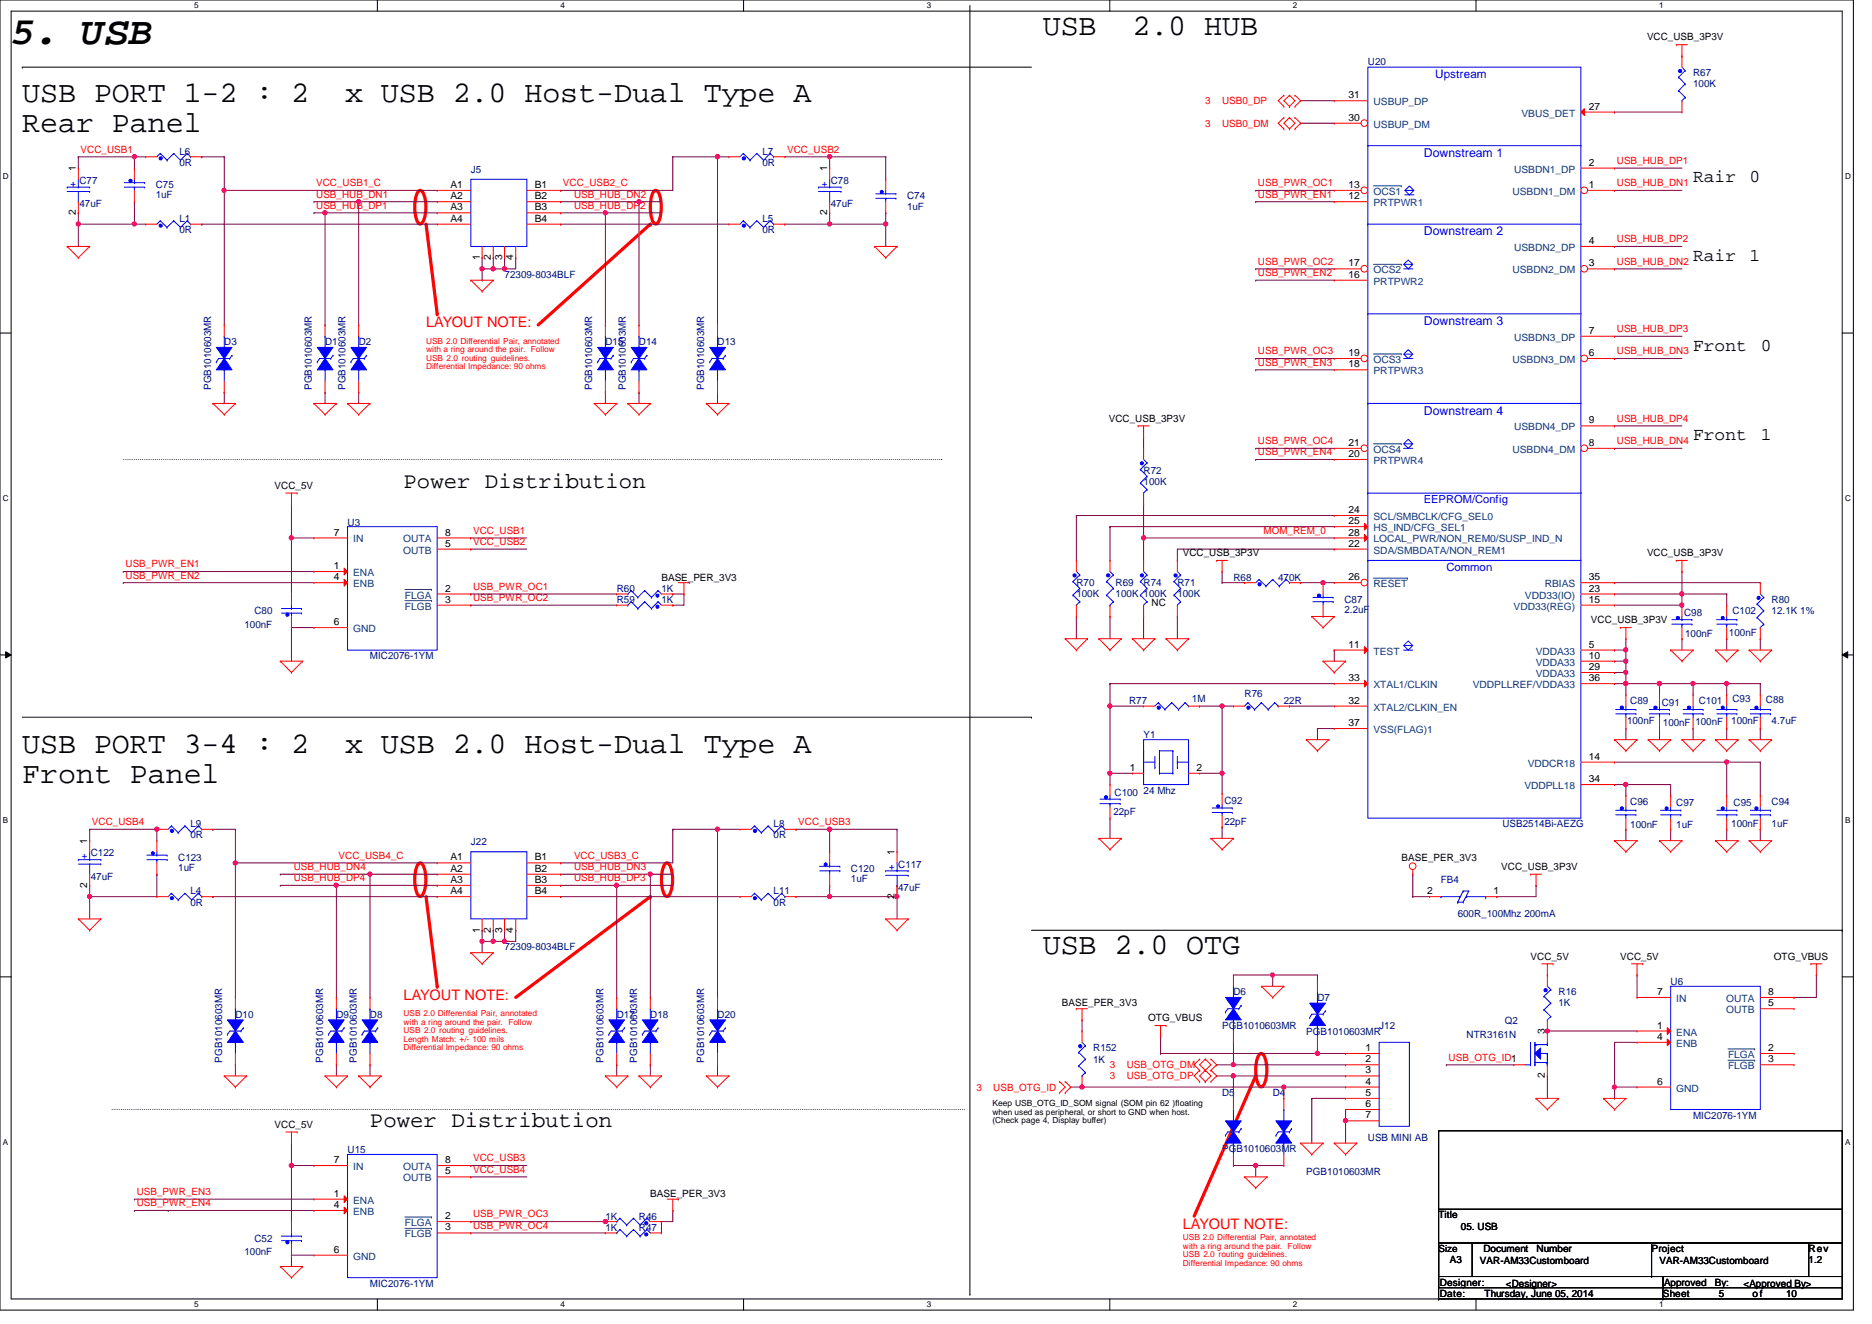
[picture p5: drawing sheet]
<svg xmlns="http://www.w3.org/2000/svg" width="420mm" height="297mm" viewBox="0 0 420 297" stroke-linecap="round" stroke-linejoin="round" font-family="sans-serif">
<defs><g id="words">
<text font-size="8.8" x="2.5" y="9.9">5. USB</text>
<g font-size="6.7">
<text x="233.8" y="7.9">USB</text>
<text x="254" y="7.9">2.0 HUB</text>
<text x="5" y="22.9">USB PORT 1-2 : 2</text>
<text x="77.4" y="22.9">x USB 2.0 Host-Dual Type A</text>
<text x="5" y="29.7">Rear Panel</text>
<text x="5" y="168.8">USB PORT 3-4 : 2</text>
<text x="77.4" y="168.8">x USB 2.0 Host-Dual Type A</text>
<text x="5" y="175.6">Front Panel</text>
<text x="233.8" y="214.1">USB 2.0 OTG</text>
</g>
<g font-size="5">
<text x="90.5" y="109.5">Power Distribution</text>
<text x="83" y="252.9">Power Distribution</text>
</g>
<g font-size="4">
<text x="379.7" y="40.9">Rair</text>
<text x="392.3" y="40.9">0</text>
<text x="379.7" y="58.5">Rair</text>
<text x="392.3" y="58.5">1</text>
<text x="379.7" y="78.7">Front</text>
<text x="394.8" y="78.7">0</text>
<text x="379.7" y="98.8">Front</text>
<text x="394.8" y="98.8">1</text>
</g>
<g font-size="3.3" fill="#f00">
<text x="95.5" y="73.4">LAYOUT NOTE:</text>
<text x="90.5" y="224.2">LAYOUT NOTE:</text>
<text x="265.3" y="275.8">LAYOUT NOTE:</text>
</g>
<g font-size="2.8" fill="#00f">
<text x="319.3" y="35.2">Downstream 1</text>
<text x="319.3" y="52.8">Downstream 2</text>
<text x="319.3" y="72.9">Downstream 3</text>
<text x="319.3" y="93">Downstream 4</text>
</g>
<text font-size="2.6" fill="#00f" x="321.9" y="17.4">Upstream</text>
<g font-size="2.5" fill="#00f">
<text x="319.3" y="112.9">EEPROM/Config</text>
<text x="324.4" y="128">Common</text>
</g>
<g font-size="2.2">
<text x="369.4" y="9.1">VCC_USB_3P3V</text>
<text x="302.4" y="22.1">31</text>
<text x="302.4" y="27.1">30</text>
<text x="356.3" y="24.6">27</text>
<text x="17" y="38.4" transform="rotate(-90 17 38.4)">1</text>
<text x="185.5" y="38.4" transform="rotate(-90 185.5 38.4)">1</text>
<text x="356.3" y="37.2">2</text>
<text x="101" y="42.2">A1</text>
<text x="101" y="44.7">A2</text>
<text x="101" y="47.2">A3</text>
<text x="119.9" y="42.2">B1</text>
<text x="119.9" y="44.7">B2</text>
<text x="119.9" y="47.2">B3</text>
<text x="302.4" y="44.7">12</text>
<text x="302.4" y="42.2">13</text>
<text x="356.3" y="42.2">1</text>
<text x="17" y="48.3" transform="rotate(-90 17 48.3)">2</text>
<text x="101" y="49.7">A4</text>
<text x="119.9" y="49.7">B4</text>
<text x="185.5" y="48.3" transform="rotate(-90 185.5 48.3)">2</text>
<text x="107.6" y="58.3" transform="rotate(-90 107.6 58.3)">1</text>
<text x="110.1" y="58.3" transform="rotate(-90 110.1 58.3)">2</text>
<text x="112.6" y="58.3" transform="rotate(-90 112.6 58.3)">3</text>
<text x="115.1" y="58.3" transform="rotate(-90 115.1 58.3)">4</text>
<text x="302.4" y="59.8">17</text>
<text x="356.3" y="54.7">4</text>
<text x="356.3" y="59.8">3</text>
<text x="302.4" y="62.3">16</text>
<text x="356.3" y="74.9">7</text>
<text x="302.4" y="82.4">18</text>
<text x="302.4" y="79.9">19</text>
<text x="356.3" y="79.9">6</text>
<text x="248.7" y="94.6">VCC_USB_3P3V</text>
<text x="356.3" y="95">9</text>
<text x="302.4" y="100">21</text>
<text x="356.3" y="100">8</text>
<text x="302.4" y="102.5">20</text>
<text x="61.6" y="109.6">VCC_5V</text>
<text x="302.4" y="115.1">24</text>
<text x="302.4" y="117.6">25</text>
<text x="74.9" y="120.1">7</text>
<text x="99.8" y="120.1">8</text>
<text x="99.8" y="122.6">5</text>
<text x="265.3" y="124.7">VCC_USB_3P3V</text>
<text x="302.4" y="122.6">22</text>
<text x="302.4" y="120.1">28</text>
<text x="369.4" y="124.7">VCC_USB_3P3V</text>
<text x="74.9" y="127.7">1</text>
<text x="74.9" y="130.2">4</text>
<text x="148.3" y="130.3">BASE_PER_3V3</text>
<text x="302.4" y="130.2">26</text>
<text x="356.3" y="130.2">35</text>
<text x="99.8" y="132.7">2</text>
<text x="99.8" y="135.2">3</text>
<text x="258.2" y="136.1">NC</text>
<text x="356.3" y="132.7">23</text>
<text x="356.3" y="135.2">15</text>
<text x="74.9" y="140.3">6</text>
<text x="356.8" y="139.8">VCC_USB_3P3V</text>
<text x="302.4" y="145.3">11</text>
<text x="356.3" y="145.3">5</text>
<text x="356.3" y="147.8">10</text>
<text x="302.4" y="152.8">33</text>
<text x="356.3" y="150.3">29</text>
<text x="356.3" y="152.8">36</text>
<text x="302.4" y="157.9">32</text>
<text x="302.4" y="162.9">37</text>
<text x="253.4" y="172.9">1</text>
<text x="268.3" y="172.9">2</text>
<text x="356.3" y="170.4">14</text>
<text x="356.3" y="175.5">34</text>
<text x="19.6" y="189.3" transform="rotate(-90 19.6 189.3)">1</text>
<text x="200.6" y="191.8" transform="rotate(-90 200.6 191.8)">1</text>
<text x="101" y="193">A1</text>
<text x="101" y="195.6">A2</text>
<text x="119.9" y="193">B1</text>
<text x="119.9" y="195.6">B2</text>
<text x="314.3" y="193.1">BASE_PER_3V3</text>
<text x="336.7" y="195.2">VCC_USB_3P3V</text>
<text x="19.6" y="199.2" transform="rotate(-90 19.6 199.2)">2</text>
<text x="101" y="198.1">A3</text>
<text x="101" y="200.6">A4</text>
<text x="119.9" y="198.1">B3</text>
<text x="119.9" y="200.6">B4</text>
<text x="200.6" y="201.7" transform="rotate(-90 200.6 201.7)">2</text>
<text x="320.1" y="200.6">2</text>
<text x="334.9" y="200.6">1</text>
<text x="107.6" y="209.2" transform="rotate(-90 107.6 209.2)">1</text>
<text x="110.1" y="209.2" transform="rotate(-90 110.1 209.2)">2</text>
<text x="112.6" y="209.2" transform="rotate(-90 112.6 209.2)">3</text>
<text x="115.1" y="209.2" transform="rotate(-90 115.1 209.2)">4</text>
<text x="343.2" y="215.3">VCC_5V</text>
<text x="363.3" y="215.3">VCC_5V</text>
<text x="397.8" y="215.3">OTG_VBUS</text>
<text x="238.1" y="225.8">BASE_PER_3V3</text>
<text x="371.6" y="223.2">7</text>
<text x="396.5" y="223.2">8</text>
<text x="396.5" y="225.8">5</text>
<text x="257.5" y="229.1">OTG_VBUS</text>
<text x="346.5" y="232.1" transform="rotate(-90 346.5 232.1)">3</text>
<text x="371.6" y="230.8">1</text>
<text x="371.6" y="233.3">4</text>
<text x="306.2" y="235.8">1</text>
<text x="306.2" y="238.3">2</text>
<text x="396.5" y="235.8">2</text>
<text x="396.5" y="238.3">3</text>
<text x="306.2" y="240.8">3</text>
<text x="306.2" y="243.3">4</text>
<text x="306.2" y="245.9">5</text>
<text x="346.5" y="241.9" transform="rotate(-90 346.5 241.9)">2</text>
<text x="371.6" y="243.3">6</text>
<text x="306.2" y="248.4">6</text>
<text x="306.2" y="250.9">7</text>
<text x="61.6" y="253">VCC_5V</text>
<text x="74.9" y="260.9">7</text>
<text x="99.8" y="260.9">8</text>
<text x="99.8" y="263.5">5</text>
<text x="74.9" y="268.5">1</text>
<text x="145.8" y="268.6">BASE_PER_3V3</text>
<text x="74.9" y="271">4</text>
<text x="99.8" y="273.5">2</text>
<text x="322.6" y="273.3">Title</text>
<text x="327.6" y="275.8">05. USB</text>
<text x="74.9" y="281.1">6</text>
<text x="99.8" y="276.1">3</text>
<text x="322.6" y="280.9">Size</text>
<text x="332.7" y="280.9">Document</text>
<text x="344.6" y="280.9">Number</text>
<text x="370.4" y="280.9">Project</text>
<text x="405.6" y="280.9">Rev</text>
<text x="325.1" y="283.4">A3</text>
<text x="331.9" y="283.6">VAR-AM33Customboard</text>
<text x="372.2" y="283.6">VAR-AM33Customboard</text>
<text x="405.6" y="283.4">1.2</text>
<text x="322.9" y="291">Date:</text>
<text x="322.9" y="288.4">Designer:</text>
<text x="332.9" y="291">Thursday, June 05, 2014</text>
<text x="337.7" y="288.7">&lt;Designer&gt;</text>
<text x="372.9" y="291">Sheet</text>
<text x="373.2" y="288.4">Approved</text>
<text x="384.6" y="288.4">By:</text>
<text x="385.5" y="291">5</text>
<text x="391" y="288.7">&lt;Approved By&gt;</text>
<text x="393" y="291">of</text>
<text x="400.6" y="291">10</text>
</g>
<g font-size="2.2" fill="#000080">
<text x="306.7" y="14.6">U20</text>
<text x="379.7" y="17.1">R67</text>
<text x="379.7" y="19.6">100K</text>
<text x="40.2" y="34.7">L6</text>
<text x="171" y="34.7">L7</text>
<text x="17.8" y="41.2">C77</text>
<text x="40.2" y="37.2">0R</text>
<text x="105.6" y="38.7">J5</text>
<text x="171" y="37.2">0R</text>
<text x="186.3" y="41.2">C78</text>
<text x="17.8" y="46.5">47uF</text>
<text x="34.9" y="42.2">C75</text>
<text x="34.9" y="44.5">1uF</text>
<text x="186.3" y="46.5">47uF</text>
<text x="203.4" y="44.7">C74</text>
<text x="203.4" y="47">1uF</text>
<text x="40.2" y="49.8">L1</text>
<text x="40.2" y="52.3">0R</text>
<text x="171" y="49.8">L5</text>
<text x="171" y="52.3">0R</text>
<text x="113.2" y="62.4">72309-8034BLF</text>
<text x="50.3" y="77.5">D3</text>
<text x="72.9" y="77.5">D1</text>
<text x="80.4" y="77.5">D2</text>
<text x="135.8" y="77.5">D15</text>
<text x="143.3" y="77.5">D14</text>
<text x="160.9" y="77.5">D13</text>
<text x="47.3" y="87.5" transform="rotate(-90 47.3 87.5)">PGB1010603MR</text>
<text x="69.9" y="87.5" transform="rotate(-90 69.9 87.5)">PGB1010603MR</text>
<text x="77.5" y="87.5" transform="rotate(-90 77.5 87.5)">PGB1010603MR</text>
<text x="132.8" y="87.5" transform="rotate(-90 132.8 87.5)">PGB1010603MR</text>
<text x="140.4" y="87.5" transform="rotate(-90 140.4 87.5)">PGB1010603MR</text>
<text x="157.9" y="87.5" transform="rotate(-90 157.9 87.5)">PGB1010603MR</text>
<text x="256.5" y="106.4">R72</text>
<text x="256.5" y="108.9">100K</text>
<text x="77.9" y="117.9">U3</text>
<text x="241.4" y="131.5">R70</text>
<text x="250.2" y="131.5">R69</text>
<text x="256.5" y="131.5">R74</text>
<text x="264" y="131.5">R71</text>
<text x="276.6" y="130.3">R68</text>
<text x="286.6" y="130.3">470K</text>
<text x="57.1" y="137.8">C80</text>
<text x="138.3" y="132.8">R60</text>
<text x="138.3" y="135.3">R59</text>
<text x="148.3" y="132.8">1K</text>
<text x="148.3" y="135.3">1K</text>
<text x="241.4" y="134">100K</text>
<text x="250.2" y="134">100K 100K</text>
<text x="264" y="134">100K</text>
<text x="301.5" y="135.3">C87</text>
<text x="301.5" y="137.5">2.2uF</text>
<text x="388.5" y="137.8">C102</text>
<text x="397.3" y="135.3">R80</text>
<text x="397.3" y="137.8">12.1K 1%</text>
<text x="54.8" y="140.8">100nF</text>
<text x="377.7" y="138.3">C98</text>
<text x="377.9" y="142.8">100nF</text>
<text x="387.7" y="142.6">100nF</text>
<text x="83" y="147.9">MIC2076-1YM</text>
<text x="253.2" y="157.9">R77</text>
<text x="267.3" y="157.4">1M</text>
<text x="279.1" y="156.4">R76</text>
<text x="287.9" y="157.9">22R</text>
<text x="365.6" y="157.9">C89</text>
<text x="372.7" y="158.4">C91</text>
<text x="381" y="157.9">C101</text>
<text x="388.5" y="157.4">C93</text>
<text x="396" y="157.6">C88</text>
<text x="256.5" y="165.5">Y1</text>
<text x="364.9" y="162.4">100nF</text>
<text x="372.9" y="162.9">100nF</text>
<text x="380.2" y="162.7">100nF</text>
<text x="388.2" y="162.4">100nF</text>
<text x="397.3" y="162.4">4.7uF</text>
<text x="249.9" y="178.5">C100</text>
<text x="256.5" y="178.1">24 Mhz</text>
<text x="42.7" y="185.6">L9</text>
<text x="173.5" y="185.6">L8</text>
<text x="249.7" y="182.8">22pF</text>
<text x="274.6" y="180.3">C92</text>
<text x="274.6" y="185.1">22pF</text>
<text x="336.9" y="185.6">USB2514Bi-AEZG</text>
<text x="365.6" y="180.6">C96</text>
<text x="365.6" y="185.8">100nF</text>
<text x="375.9" y="180.8">C97</text>
<text x="375.9" y="185.8">1uF</text>
<text x="388.2" y="185.6">100nF</text>
<text x="388.7" y="180.8">C95</text>
<text x="397.3" y="180.6">C94</text>
<text x="397.3" y="185.6">1uF</text>
<text x="42.7" y="188.1">0R</text>
<text x="105.6" y="189.6">J22</text>
<text x="173.5" y="188.1">0R</text>
<text x="20.4" y="192.1">C122</text>
<text x="20.4" y="197.4">47uF</text>
<text x="40" y="193.1">C123</text>
<text x="40" y="195.4">1uF</text>
<text x="190.8" y="195.6">C120</text>
<text x="190.8" y="197.9">1uF</text>
<text x="201.4" y="194.6">C117</text>
<text x="42.7" y="200.7">L4</text>
<text x="42.7" y="203.2">0R</text>
<text x="173.5" y="200.7">L11</text>
<text x="173.5" y="203.2">0R</text>
<text x="201.4" y="199.9">47uF</text>
<text x="323.1" y="198.2">FB4</text>
<text x="326.9" y="205.7">600R_100Mhz 200mA</text>
<text x="113.2" y="213.2">72309-8034BLF</text>
<text x="374.6" y="221">U6</text>
<text x="276.6" y="223.3">D6</text>
<text x="295.4" y="224.6">D7</text>
<text x="349.5" y="223.3">R16</text>
<text x="349.5" y="225.8">1K</text>
<text x="52.8" y="228.3">D10</text>
<text x="75.4" y="228.3">D9</text>
<text x="83" y="228.3">D8</text>
<text x="138.3" y="228.3">D17</text>
<text x="145.8" y="228.3">D18</text>
<text x="160.9" y="228.3">D20</text>
<text x="274.1" y="230.8">PGB1010603MR</text>
<text x="292.9" y="232.1">PGB1010603MR</text>
<text x="309.3" y="230.8">J12</text>
<text x="328.9" y="232.9">NTR3161N</text>
<text x="337.4" y="229.8">Q2</text>
<text x="49.8" y="238.4" transform="rotate(-90 49.8 238.4)">PGB1010603MR</text>
<text x="72.5" y="238.4" transform="rotate(-90 72.5 238.4)">PGB1010603MR</text>
<text x="80" y="238.4" transform="rotate(-90 80 238.4)">PGB1010603MR</text>
<text x="135.3" y="238.4" transform="rotate(-90 135.3 238.4)">PGB1010603MR</text>
<text x="142.9" y="238.4" transform="rotate(-90 142.9 238.4)">PGB1010603MR</text>
<text x="157.9" y="238.4" transform="rotate(-90 157.9 238.4)">PGB1010603MR</text>
<text x="245.2" y="235.9">R152</text>
<text x="245.2" y="238.4">1K</text>
<text x="274.1" y="245.9">D5</text>
<text x="285.4" y="245.9">D4</text>
<text x="379.7" y="251">MIC2076-1YM</text>
<text x="306.7" y="256">USB MINI AB</text>
<text x="77.9" y="258.7">U15</text>
<text x="274.1" y="258.5">PGB1010603MR</text>
<text x="292.9" y="263.5">PGB1010603MR</text>
<text x="135.8" y="273.6">1K</text>
<text x="143.3" y="273.6">R46</text>
<text x="54.8" y="281.6">100nF</text>
<text x="57.1" y="278.6">C52</text>
<text x="135.8" y="276.1">1K</text>
<text x="143.3" y="276.1">R47</text>
<text x="83" y="288.7">MIC2076-1YM</text>
</g>
<g font-size="2.2" fill="#f00">
<text x="270.3" y="23.4">3</text>
<text x="274.1" y="23.4">USB0_DP</text>
<text x="270.3" y="28.4">3</text>
<text x="274.1" y="28.4">USB0_DM</text>
<text x="18.1" y="34.2">VCC_USB1</text>
<text x="176.5" y="34.2">VCC_USB2</text>
<text x="70.9" y="41.8">VCC_USB1_C</text>
<text x="126.2" y="41.8">VCC_USB2_C</text>
<text x="282.1" y="41.8">USB_PWR_OC1</text>
<text x="362.6" y="36.8">USB_HUB_DP1</text>
<text x="362.6" y="41.8">USB_HUB_DN1</text>
<text x="70.9" y="44.3">USB_HUB_DN1</text>
<text x="70.9" y="46.8">USB_HUB_DP1</text>
<text x="128.7" y="44.3">USB_HUB_DN2</text>
<text x="128.7" y="46.8">USB_HUB_DP2</text>
<text x="282.1" y="44.3">USB_PWR_EN1</text>
<text x="282.1" y="59.4">USB_PWR_OC2</text>
<text x="362.6" y="59.4">USB_HUB_DN2</text>
<text x="362.6" y="54.4">USB_HUB_DP2</text>
<text x="282.1" y="61.9">USB_PWR_EN2</text>
<text x="362.6" y="74.5">USB_HUB_DP3</text>
<text x="282.1" y="82">USB_PWR_EN3</text>
<text x="282.1" y="79.5">USB_PWR_OC3</text>
<text x="362.6" y="79.5">USB_HUB_DN3</text>
<text x="362.6" y="94.6">USB_HUB_DP4</text>
<text x="282.1" y="99.7">USB_PWR_OC4</text>
<text x="362.6" y="99.7">USB_HUB_DN4</text>
<text x="282.1" y="102.2">USB_PWR_EN4</text>
<text x="106.1" y="119.8">VCC_USB1</text>
<text x="283.4" y="119.8">MOM_REM_0</text>
<text x="106.1" y="122.3">VCC_USB2</text>
<text x="28.2" y="127.3">USB_PWR_EN1</text>
<text x="28.2" y="129.8">USB_PWR_EN2</text>
<text x="106.1" y="134.8">USB_PWR_OC2</text>
<text x="106.1" y="132.3">USB_PWR_OC1</text>
<text x="20.6" y="185.1">VCC_USB4</text>
<text x="179" y="185.1">VCC_USB3</text>
<text x="65.9" y="195.2">USB_HUB_DN4</text>
<text x="65.9" y="197.7">USB_HUB_DP4</text>
<text x="75.9" y="192.7">VCC_USB4_C</text>
<text x="128.7" y="192.7">VCC_USB3_C</text>
<text x="128.7" y="195.2">USB_HUB_DN3</text>
<text x="128.7" y="197.7">USB_HUB_DP3</text>
<text x="248.9" y="239.6">3</text>
<text x="252.7" y="239.6">USB_OTG_DM</text>
<text x="324.9" y="238">USB_OTG_ID1</text>
<text x="219" y="244.7">3</text>
<text x="222.8" y="244.7">USB_OTG_ID</text>
<text x="248.9" y="242.1">3</text>
<text x="252.7" y="242.1">USB_OTG_DP</text>
<text x="106.1" y="260.6">VCC_USB3</text>
<text x="106.1" y="263.1">VCC_USB4</text>
<text x="30.6" y="268.1">USB_PWR_EN3</text>
<text x="30.6" y="270.6">USB_PWR_EN4</text>
<text x="106.1" y="273.1">USB_PWR_OC3</text>
<text x="106.1" y="275.7">USB_PWR_OC4</text>
</g>
<g font-size="2.2" fill="#004080">
<text x="308" y="23.6">USBUP_DP</text>
<text x="308" y="28.7">USBUP_DM</text>
<text x="341.2" y="26.2">VBUS_DET</text>
<text x="339.6" y="38.7">USBDN1_DP</text>
<text x="308" y="46.3">PRTPWR1</text>
<text x="308" y="43.7">OCS1</text>
<text x="339.2" y="43.7">USBDN1_DM</text>
<text x="339.6" y="56.3">USBDN2_DP</text>
<text x="308" y="63.9">PRTPWR2</text>
<text x="308" y="61.3">OCS2</text>
<text x="339.2" y="61.3">USBDN2_DM</text>
<text x="339.6" y="76.5">USBDN3_DP</text>
<text x="308" y="84">PRTPWR3</text>
<text x="308" y="81.4">OCS3</text>
<text x="339.2" y="81.4">USBDN3_DM</text>
<text x="308" y="101.6">OCS4</text>
<text x="339.2" y="101.6">USBDN4_DM</text>
<text x="339.6" y="96.6">USBDN4_DP</text>
<text x="308" y="104.1">PRTPWR4</text>
<text x="308" y="116.7">SCL/SMBCLK/CFG_SEL0</text>
<text x="308" y="119.2">HS_IND/CFG_SEL1</text>
<text x="79.2" y="121.7">IN</text>
<text x="90.4" y="121.7">OUTA</text>
<text x="90.4" y="124.2">OUTB</text>
<text x="308" y="124.2">SDA/SMBDATA/NON_REM1</text>
<text x="308" y="121.7">LOCAL_PWR/NON_REM0/SUSP_IND_N</text>
<text x="79.2" y="129.2">ENA</text>
<text x="79.2" y="131.7">ENB</text>
<text x="308" y="131.7">RESET</text>
<text x="346.4" y="131.7">RBIAS</text>
<text x="90.8" y="134.3">FLGA</text>
<text x="90.8" y="136.8">FLGB</text>
<text x="339.4" y="136.8">VDD33(REG)</text>
<text x="342" y="134.3">VDD33(IO)</text>
<text x="79.2" y="141.8">GND</text>
<text x="308" y="146.9">TEST</text>
<text x="344.4" y="146.9">VDDA33</text>
<text x="344.4" y="149.4">VDDA33</text>
<text x="308" y="154.4">XTAL1/CLKIN</text>
<text x="330.3" y="154.4">VDDPLLREF/VDDA33</text>
<text x="344.4" y="151.9">VDDA33</text>
<text x="308" y="159.4">XTAL2/CLKIN_EN</text>
<text x="308" y="164.5">VSS(FLAG)1</text>
<text x="342.6" y="172">VDDCR18</text>
<text x="341.8" y="177">VDDPLL18</text>
<text x="375.9" y="224.8">IN</text>
<text x="387.1" y="224.8">OUTA</text>
<text x="387.1" y="227.3">OUTB</text>
<text x="375.9" y="232.3">ENA</text>
<text x="375.9" y="234.9">ENB</text>
<text x="387.5" y="237.4">FLGA</text>
<text x="387.5" y="239.9">FLGB</text>
<text x="375.9" y="244.9">GND</text>
<text x="79.2" y="262.5">IN</text>
<text x="90.4" y="262.5">OUTA</text>
<text x="90.4" y="265">OUTB</text>
<text x="79.2" y="270">ENA</text>
<text x="79.2" y="272.6">ENB</text>
<text x="90.8" y="275.1">FLGA</text>
<text x="90.8" y="277.6">FLGB</text>
<text x="79.2" y="282.6">GND</text>
</g>
<g font-size="2.1" fill="#00f">
<text x="15.8" y="41.9">+</text>
<text x="184.3" y="41.9">+</text>
<text x="18.3" y="192.8">+</text>
<text x="199.4" y="195.3">+</text>
</g>
<g font-size="1.9" fill="#f00">
<text x="95.5" y="77.1">USB 2.0 Differential Pair, annotated</text>
<text x="95.5" y="79">with a ring around the pair. Follow</text>
<text x="95.5" y="80.9">USB 2.0 routing guidelines.</text>
<text x="95.5" y="82.8">Differential Impedance: 90 ohms</text>
<text x="90.5" y="228">USB 2.0 Differential Pair, annotated</text>
<text x="90.5" y="229.9">with a ring around the pair. Follow</text>
<text x="90.5" y="231.8">USB 2.0 routing guidelines.</text>
<text x="90.5" y="233.7">Length Match: +/- 100 mils</text>
<text x="90.5" y="235.6">Differential Impedance: 90 ohms</text>
<text x="265.3" y="278.3">USB 2.0 Differential Pair, annotated</text>
<text x="265.3" y="280.2">with a ring around the pair. Follow</text>
<text x="265.3" y="282.1">USB 2.0 routing guidelines.</text>
<text x="265.3" y="284">Differential Impedance: 90 ohms</text>
</g>
<g font-size="1.9">
<text x="222.5" y="248.1">Keep USB_OTG_ID_SOM signal (SOM pin 62 )floating</text>
<text x="222.5" y="250.1">when used as peripheral, or short to GND when host.</text>
<text x="222.5" y="252">(Check page 4, Display buffer)</text>
</g>
<g font-size="1.8">
<text x="43.6" y="1.9">5</text>
<text x="125.7" y="1.9">4</text>
<text x="207.8" y="1.9">3</text>
<text x="289.9" y="1.9">2</text>
<text x="372.1" y="1.9">1</text>
<text x=".6" y="40.2">D</text>
<text x="413.8" y="40.2">D</text>
<text x=".6" y="112.4">C</text>
<text x="413.8" y="112.4">C</text>
<text x=".6" y="184.7">B</text>
<text x="413.8" y="184.7">B</text>
<text x=".6" y="256.9">A</text>
<text x="413.8" y="256.9">A</text>
<text x="43.6" y="293.3">5</text>
<text x="125.7" y="293.3">4</text>
<text x="207.8" y="293.3">3</text>
<text x="289.9" y="293.3">2</text>
<text x="372.1" y="293.3">1</text>
</g>
</g></defs>
<path d="M0 0h415.6v293.9h-415.6zM2.5 2.5h410.6v288.9h-410.6z" fill="none" stroke="#000" stroke-width=".22"/>
<g fill="#fff">
<path d="M43.6 .3h.9v1.9h-.9z"/>
<path d="M43.6 291.7h.9v2h-.9z"/>
</g>
<path d="M84.6 0v2.5M84.6 291.4v2.5" fill="none" stroke="#000" stroke-width=".22"/>
<g fill="#fff">
<path d="M125.7 .3h1v1.9h-1z"/>
<path d="M125.7 291.7h1v2h-1z"/>
</g>
<path d="M166.8 0v2.5M166.8 291.4v2.5" fill="none" stroke="#000" stroke-width=".22"/>
<g fill="#fff">
<path d="M207.8 .3h1v1.9h-1z"/>
<path d="M207.8 291.7h1v2h-1z"/>
</g>
<path d="M248.9 0v2.5M248.9 291.4v2.5" fill="none" stroke="#000" stroke-width=".22"/>
<g fill="#fff">
<path d="M289.9 .3h1v1.9h-1z"/>
<path d="M289.9 291.7h1v2h-1z"/>
</g>
<path d="M331 0v2.5M331 291.4v2.5" fill="none" stroke="#000" stroke-width=".22"/>
<g fill="#fff">
<path d="M372.1 .3h.9v1.9h-.9z"/>
<path d="M372.1 291.7h.9v2h-.9z"/>
<path d="M.6 38.6h1.3v2h-1.3z"/>
<path d="M413.8 38.6h1.2v2h-1.2z"/>
<path d="M.6 110.8h1.3v2h-1.3z"/>
<path d="M413.8 110.8h1.2v2h-1.2z"/>
</g>
<path d="M0 74.7h2.5M413.1 74.7h2.5" fill="none" stroke="#000" stroke-width=".22"/>
<g fill="#fff">
<path d="M.6 183h1.2v2h-1.2z"/>
<path d="M413.8 183h1.2v2h-1.2z"/>
</g>
<path d="M0 146.9h2.5M1.3 146.2l1.2 .7-1.2 .7zM413.1 146.9l1.3-.7v1.4zM413.1 146.9h2.5" fill="none" stroke="#000" stroke-width=".22"/>
<path d="M1.3 146.2l1.2 .7-1.2 .7zM413.1 146.9l1.3-.7v1.4z" fill="#000"/>
<g fill="#fff">
<path d="M.6 255.3h1.2v2h-1.2z"/>
<path d="M413.8 255.3h1.2v2h-1.2z"/>
</g>
<path d="M5 15.1h.1M5 15.1h226.3M217.5 1.2v289.2M0 219.2h2.5M413.1 219.2h2.5M217.5 290.4h.1" fill="none" stroke="#000" stroke-width=".22"/>
<path d="M145.8 50.3l-25.1 22.6" fill="none" stroke="#f00" stroke-width=".72"/>
<circle cx="145.8" cy="50.3" r=".36" fill="#f00"/>
<path d="M94 42.8l.2-.1a3 3 0 0 1 1.3 2.9l-.1 2.5a2.55 2.55 0 0 1-1.2 2.1 3 3 0 0 1-1.2-2.9l.1-2.5a3.3 3.3 0 0 1 .9-2zM95.5 50.3l2.5 20.1M146.8 42.8l.3-.1a1.56 1.56 0 0 1 .9 1.4 9 9 0 0 1-.4 5.8l-.5 .3a1.55 1.55 0 0 1-1-1.4 9.2 9.2 0 0 1 .4-5.7zM282.5 236.4l.3-.1a2.98 2.98 0 0 1 1.3 2.9l-.1 2.5a2.55 2.55 0 0 1-1.2 2.1 3 3 0 0 1-1.2-2.9l.1-2.5a3.2 3.2 0 0 1 .8-2z" fill="none" stroke="#f00" stroke-width=".72"/>
<path d="M25.1 248.9h191.1M216.2 248.9h.1" fill="none" stroke="#000" stroke-width=".22" stroke-dasharray="0 .4"/>
<circle cx="98" cy="70.4" r=".36" fill="#f00"/>
<path d="M27.6 103.1h183.6M211.2 103.1h.1" fill="none" stroke="#000" stroke-width=".22" stroke-dasharray="0 .4"/>
<path d="M5 160.9h226.3M231.3 160.9h.1" fill="none" stroke="#000" stroke-width=".22"/>
<path d="M145.8 201.2l-30.1 22.6" fill="none" stroke="#f00" stroke-width=".72"/>
<circle cx="145.8" cy="201.2" r=".36" fill="#f00"/>
<path d="M94 193.7l.2-.1a3 3 0 0 1 1.3 2.9l-.1 2.5a2.55 2.55 0 0 1-1.2 2.1 3 3 0 0 1-1.2-2.9l.1-2.5a3.3 3.3 0 0 1 .9-2zM149.3 193.7l.3-.1a3 3 0 0 1 1.2 2.9l-.1 2.5a2.55 2.55 0 0 1-1.1 2.1 3 3 0 0 1-1.2-2.9l.1-2.5a3.3 3.3 0 0 1 .8-2zM95.5 201.2l2.5 20.1" fill="none" stroke="#f00" stroke-width=".72"/>
<circle cx="98" cy="221.3" r=".36" fill="#f00"/>
<path d="M231.3 208.7h181.8M413.1 208.7h.1M32.7 271.6h5M37.7 271.6h.1" fill="none" stroke="#000" stroke-width=".22"/>
<path d="M281.6 241.4l-13.8 31.4" fill="none" stroke="#f00" stroke-width=".72"/>
<circle cx="281.6" cy="241.4" r=".36" fill="#f00"/>
<path d="M274.1 128.2h.1M274.1 128.2v2.5M364.6 176h.1M364.6 176h10" fill="none" stroke="#800040" stroke-width=".22"/>
<circle cx="364.6" cy="176" r=".47" fill="#f0f"/>
<circle cx="364.6" cy="176" r=".47" fill="none" stroke="#f0f" stroke-width=".22"/>
<path d="M256.5 120.7h.1M256.5 120.7h42.7" fill="none" stroke="#800040" stroke-width=".22"/>
<circle cx="256.4" cy="120.7" r=".48" fill="#f0f"/>
<circle cx="256.4" cy="120.7" r=".48" fill="none" stroke="#f0f" stroke-width=".22"/>
<path d="M248.9 118.2h.1M248.9 118.2h50.3M248.9 118.2v7.5M364.6 153.4h.1M364.6 153.4v2.5M372.2 153.4h.1M372.2 153.4v2.5M372.2 153.4h7.5M364.6 163.4h.1M364.6 163.4v2.5M372.2 163.4h.1M372.2 163.4v2.5" fill="none" stroke="#800040" stroke-width=".22"/>
<circle cx="372.1" cy="153.3" r=".49" fill="#f0f"/>
<circle cx="372.1" cy="153.3" r=".49" fill="none" stroke="#f0f" stroke-width=".22"/>
<g fill="none" stroke="#800040" stroke-width=".22">
<path d="M241.4 115.7h.1M241.4 115.7v10M241.4 115.7h57.8M362.1 130.7h.1M362.1 130.7h32.7M274.1 158.4h.1M274.1 158.4h2.5M379.7 153.4h.1M379.7 153.4v2.5M387.2 153.4h.1M387.2 153.4h7.6M387.2 153.4v2.5"/>
<path d="M394.8 143.3h.1M394.8 143.3v2.5M379.7 163.4h.1M379.7 163.4v2.5M387.2 163.4h.1M387.2 163.4v2.5"/>
</g>
<circle cx="387.2" cy="153.3" r=".49" fill="#f0f"/>
<circle cx="387.2" cy="153.3" r=".49" fill="none" stroke="#f0f" stroke-width=".22"/>
<path d="M295.4 163.4h.1M295.4 163.4h3.8M387.2 171h.1M387.2 171v7.5M387.2 186.1h.1M387.2 186.1v2.5" fill="none" stroke="#800040" stroke-width=".22"/>
<circle cx="387.2" cy="171" r=".49" fill="#f0f"/>
<circle cx="387.2" cy="171" r=".49" fill="none" stroke="#f0f" stroke-width=".22"/>
<g fill="none" stroke="#800040" stroke-width=".22">
<path d="M241.4 138.3h.1M241.4 138.3v5M248.9 138.3h.1M248.9 138.3v5M256.5 138.3h.1M256.5 138.3v5M264 138.3h.1M264 138.3v5M387.2 133.3h.1M387.2 133.3v2.5M248.9 158.4h.1M248.9 153.4h.1"/>
<path d="M248.9 153.4v20.1M248.9 158.4h7.6M299.2 145.8h.1M299.2 145.8v2.5M377.2 143.3h.1M377.2 143.3v2.5M387.2 143.3h.1M387.2 143.3v2.5M394.8 153.4h.1M394.8 153.4v2.5M295.4 163.4h.1M295.4 163.4v2.5"/>
<path d="M394.8 163.4h.1M394.8 163.4v2.5"/>
</g>
<circle cx="248.9" cy="173.5" r=".49" fill="#f0f"/>
<circle cx="248.9" cy="173.5" r=".49" fill="none" stroke="#f0f" stroke-width=".22"/>
<circle cx="248.9" cy="158.4" r=".49" fill="#f0f"/>
<circle cx="248.9" cy="158.4" r=".49" fill="none" stroke="#f0f" stroke-width=".22"/>
<path d="M377.2 133.3h.1M377.2 133.3h10M248.9 153.4h.1M248.9 153.4h50.3M248.9 183.6h.1M248.9 183.6v4.5M274.1 185.5h.1M274.1 185.5v2.6" fill="none" stroke="#800040" stroke-width=".22"/>
<circle cx="377.1" cy="133.2" r=".48" fill="#f0f"/>
<circle cx="377.1" cy="133.2" r=".48" fill="none" stroke="#f0f" stroke-width=".22"/>
<path d="M256.5 98h.1M256.5 98v2.6M362.1 135.8h.1M377.2 133.3h.1M377.2 133.3v2.5h-15.1M289.2 158.4h.1M289.2 158.4h10M374.6 186.1h.1M374.6 186.1v2.5" fill="none" stroke="#800040" stroke-width=".22"/>
<circle cx="377.1" cy="135.7" r=".48" fill="#f0f"/>
<circle cx="377.1" cy="135.7" r=".48" fill="none" stroke="#f0f" stroke-width=".22"/>
<path d="M362.1 25.1h.1M362.1 25.1h15.1M364.6 150.9h.1M364.6 150.9v2.5M387.2 171h.1M387.2 171h7.6M394.8 171h.1M394.8 171v7.5" fill="none" stroke="#800040" stroke-width=".22"/>
<circle cx="364.6" cy="153.3" r=".48" fill="#f0f"/>
<circle cx="364.6" cy="153.3" r=".48" fill="none" stroke="#f0f" stroke-width=".22"/>
<circle cx="364.6" cy="150.8" r=".47" fill="#f0f"/>
<circle cx="364.6" cy="150.8" r=".47" fill="none" stroke="#f0f" stroke-width=".22"/>
<g fill="none" stroke="#800040" stroke-width=".22">
<path d="M362.1 133.3h.1M377.2 128.2h.1M377.2 128.2v5.1h-15.1M379.7 153.4h.1M379.7 153.4h7.5M364.6 176h.1M364.6 176v2.5M316.8 196.1h.1M316.8 196.1v5.1M344.5 198.6h.1M344.5 198.6v2.6h-8.8M364.6 186.1h.1"/>
<path d="M364.6 186.1v2.5M316.8 201.2h.1M316.8 201.2h3.8M335.7 201.2h.1"/>
</g>
<circle cx="379.7" cy="153.3" r=".49" fill="#f0f"/>
<circle cx="379.7" cy="153.3" r=".49" fill="none" stroke="#f0f" stroke-width=".22"/>
<g fill="none" stroke="#800040" stroke-width=".22">
<path d="M256.5 120.7h.1M256.5 120.7v5M362.1 153.4h.1M362.1 145.8h.1M362.1 148.3h.1M362.1 153.4h2.5M362.1 145.8h2.5M362.1 148.3h2.5M364.6 143.3h.1M364.6 148.3h.1M364.6 145.8h.1M364.6 143.3v7.6"/>
<path d="M362.1 171h.1M362.1 176h.1M362.1 171h25.1M362.1 176h2.5"/>
</g>
<circle cx="364.6" cy="148.3" r=".48" fill="#f0f"/>
<circle cx="364.6" cy="148.3" r=".48" fill="none" stroke="#f0f" stroke-width=".22"/>
<circle cx="364.6" cy="145.8" r=".48" fill="#f0f"/>
<circle cx="364.6" cy="145.8" r=".48" fill="none" stroke="#f0f" stroke-width=".22"/>
<path d="M296.7 130.7h.1M296.7 130.7h2.5M362.1 150.9h.1M362.1 150.9h2.5M248.9 173.5h.1M248.9 173.5h5.1M248.9 173.5v2.5" fill="none" stroke="#800040" stroke-width=".22"/>
<circle cx="296.7" cy="130.7" r=".48" fill="#f0f"/>
<circle cx="296.7" cy="130.7" r=".48" fill="none" stroke="#f0f" stroke-width=".22"/>
<path d="M364.6 153.4h.1M364.6 153.4h7.6" fill="none" stroke="#800040" stroke-width=".22"/>
<circle cx="372.1" cy="153.3" r=".49" fill="#f0f"/>
<circle cx="372.1" cy="153.3" r=".49" fill="none" stroke="#f0f" stroke-width=".22"/>
<circle cx="364.6" cy="153.3" r=".48" fill="#f0f"/>
<circle cx="364.6" cy="153.3" r=".48" fill="none" stroke="#f0f" stroke-width=".22"/>
<g fill="none" stroke="#800040" stroke-width=".22">
<path d="M362.1 37.7h.1M362.1 37.7h15.1M176 50.3h.1M186.1 47.8h.1M186.1 47.8v2.5h-10.1M362.1 42.7h.1M362.1 55.3h.1M362.1 42.7h15.1M362.1 55.3h15.1M362.1 60.3h.1M362.1 75.4h.1M362.1 60.3h15.1"/>
<path d="M362.1 75.4h15.1M362.1 80.4h.1M362.1 80.4h15.1M256.5 113.2h.1M256.5 113.2v7.5M269 158.4h.1M269 158.4h5.1M394.8 186.1h.1M394.8 186.1v2.5"/>
</g>
<circle cx="186" cy="50.2" r=".48" fill="#f0f"/>
<circle cx="186" cy="50.2" r=".48" fill="none" stroke="#f0f" stroke-width=".22"/>
<path d="M150.9 35.2h10M160.9 35.2h.1" fill="none" stroke="#800040" stroke-width=".22"/>
<circle cx="160.9" cy="35.2" r=".49" fill="#f0f"/>
<circle cx="160.9" cy="35.2" r=".49" fill="none" stroke="#f0f" stroke-width=".22"/>
<path d="M17.6 35.2h.1M17.6 35.2h12.5M143.3 45.3h.1M143.3 45.3h5" fill="none" stroke="#800040" stroke-width=".22"/>
<circle cx="143.3" cy="45.2" r=".48" fill="#f0f"/>
<circle cx="143.3" cy="45.2" r=".48" fill="none" stroke="#f0f" stroke-width=".22"/>
<path d="M17.6 35.2h.1M17.6 35.2v2.5M135.8 47.8h.1M135.8 47.8h12.5" fill="none" stroke="#800040" stroke-width=".22"/>
<circle cx="135.7" cy="47.7" r=".49" fill="#f0f"/>
<circle cx="135.7" cy="47.7" r=".49" fill="none" stroke="#f0f" stroke-width=".22"/>
<path d="M30.1 35.2h.1M30.1 35.2h2.6M30.1 45.3h.1M30.1 45.3v5M45.3 50.3h.1M45.3 50.3h52.7M125.7 50.3h.1M125.7 50.3h37.7M110.6 60.3h.1M110.6 60.3h2.6" fill="none" stroke="#800040" stroke-width=".22"/>
<circle cx="30.1" cy="35.2" r=".48" fill="#f0f"/>
<circle cx="30.1" cy="35.2" r=".48" fill="none" stroke="#f0f" stroke-width=".22"/>
<path d="M72.9 47.8h.1M72.9 47.8h25.1" fill="none" stroke="#800040" stroke-width=".22"/>
<circle cx="72.9" cy="47.7" r=".49" fill="#f0f"/>
<circle cx="72.9" cy="47.7" r=".49" fill="none" stroke="#f0f" stroke-width=".22"/>
<path d="M30.1 35.2h.1M30.1 35.2v2.5M17.6 50.3h.1M17.6 50.3v5M30.1 50.3h.1M30.1 50.3h2.6M80.4 45.3h.1M80.4 45.3h17.6M113.2 57.8h.1M113.2 57.8v2.5" fill="none" stroke="#800040" stroke-width=".22"/>
<circle cx="113.1" cy="60.3" r=".48" fill="#f0f"/>
<circle cx="113.1" cy="60.3" r=".48" fill="none" stroke="#f0f" stroke-width=".22"/>
<path d="M17.6 50.3h.1M17.6 50.3h12.5M115.7 57.8h.1M115.7 57.8v2.5h-2.5M113.2 60.3h.1" fill="none" stroke="#800040" stroke-width=".22"/>
<circle cx="30.1" cy="50.2" r=".47" fill="#f0f"/>
<circle cx="30.1" cy="50.2" r=".47" fill="none" stroke="#f0f" stroke-width=".22"/>
<circle cx="17.6" cy="50.2" r=".47" fill="#f0f"/>
<circle cx="17.6" cy="50.2" r=".47" fill="none" stroke="#f0f" stroke-width=".22"/>
<path d="M110.6 57.8h.1M110.6 57.8v2.5h-2.5M108.1 60.3h.1" fill="none" stroke="#800040" stroke-width=".22"/>
<circle cx="110.6" cy="60.3" r=".49" fill="#f0f"/>
<circle cx="110.6" cy="60.3" r=".49" fill="none" stroke="#f0f" stroke-width=".22"/>
<path d="M276.6 241.4h.1M276.6 241.4h25.2M287.9 243.9h.1M287.9 243.9h13.9M294.2 246.4h.1M294.2 246.4v10.1M301.8 248.9h.1M301.8 248.9v2.6" fill="none" stroke="#800040" stroke-width=".22"/>
<circle cx="276.5" cy="241.4" r=".48" fill="#f0f"/>
<circle cx="276.5" cy="241.4" r=".48" fill="none" stroke="#f0f" stroke-width=".22"/>
<path d="M276.6 238.9h.1M276.6 238.9h25.2M295.4 236.3h.1M295.4 236.3h6.4" fill="none" stroke="#800040" stroke-width=".22"/>
<circle cx="276.6" cy="238.8" r=".47" fill="#f0f"/>
<circle cx="276.6" cy="238.8" r=".47" fill="none" stroke="#f0f" stroke-width=".22"/>
<path d="M285.4 218.7h.1M285.4 218.7h10M294.2 246.4h.1M294.2 246.4h7.6" fill="none" stroke="#800040" stroke-width=".22"/>
<circle cx="285.4" cy="218.7" r=".47" fill="#f0f"/>
<circle cx="285.4" cy="218.7" r=".47" fill="none" stroke="#f0f" stroke-width=".22"/>
<path d="M260.3 236.3h.1M295.4 235.1h.1M295.4 235.1v1.2h-35.1M276.6 261.5h.1M276.6 261.5h5" fill="none" stroke="#800040" stroke-width=".22"/>
<circle cx="295.4" cy="236.3" r=".49" fill="#f0f"/>
<circle cx="295.4" cy="236.3" r=".49" fill="none" stroke="#f0f" stroke-width=".22"/>
<g fill="none" stroke="#800040" stroke-width=".22">
<path d="M276.6 218.7h.1M276.6 218.7h8.8M272.8 238.9h.1M276.6 233.8h.1M276.6 233.8v5.1h-3.8M240.1 243.9h.1M240.1 243.9h2.6M272.8 241.4h.1M272.8 241.4h3.8M276.6 241.4h.1M276.6 241.4v5M287.9 243.9h.1"/>
<path d="M287.9 243.9v2.5M30.1 269h.1M30.1 269h40.3M65.4 261.5h.1M65.4 261.5h5"/>
</g>
<circle cx="65.3" cy="261.5" r=".49" fill="#f0f"/>
<circle cx="65.3" cy="261.5" r=".49" fill="none" stroke="#f0f" stroke-width=".22"/>
<g fill="none" stroke="#800040" stroke-width=".22">
<path d="M176 35.2h10.1M186.1 35.2h.1M186.1 35.2v2.5M198.6 50.3h.1M198.6 50.3v5M281.6 45.3h.1M281.6 45.3h17.6M281.6 62.9h.1M281.6 62.9h17.6M65.4 256.5h.1M65.4 256.5v5M105.6 261.5h.1"/>
<path d="M105.6 261.5h12.6M65.4 281.6h.1M65.4 281.6v2.5"/>
</g>
<circle cx="186" cy="35.2" r=".49" fill="#f0f"/>
<circle cx="186" cy="35.2" r=".49" fill="none" stroke="#f0f" stroke-width=".22"/>
<path d="M198.6 35.2h.1M198.6 35.2v5M186.1 50.3h.1M186.1 50.3h12.5" fill="none" stroke="#800040" stroke-width=".22"/>
<circle cx="198.6" cy="50.2" r=".48" fill="#f0f"/>
<circle cx="198.6" cy="50.2" r=".48" fill="none" stroke="#f0f" stroke-width=".22"/>
<path d="M50.3 35.2h.1M50.3 35.2v7.5M17.6 47.8h.1M17.6 47.8v2.5M50.3 42.7h.1M50.3 42.7h47.7M108.1 57.8h.1M108.1 57.8v2.5M125.7 42.7h.1M125.7 42.7h25.2" fill="none" stroke="#800040" stroke-width=".22"/>
<circle cx="50.2" cy="42.7" r=".47" fill="#f0f"/>
<circle cx="50.2" cy="42.7" r=".47" fill="none" stroke="#f0f" stroke-width=".22"/>
<path d="M150.9 35.2h.1M150.9 35.2v7.5M198.6 47.8h.1M198.6 47.8v2.5M108.1 62.9h.1M108.1 60.3v2.6" fill="none" stroke="#800040" stroke-width=".22"/>
<circle cx="108.1" cy="60.3" r=".49" fill="#f0f"/>
<circle cx="108.1" cy="60.3" r=".49" fill="none" stroke="#f0f" stroke-width=".22"/>
<path d="M186.1 35.2h.1M186.1 35.2h12.5M281.6 42.7h.1M281.6 42.7h17.6M281.6 60.3h.1M281.6 60.3h17.6M178.5 201.2h.1M178.5 201.2h7.6" fill="none" stroke="#800040" stroke-width=".22"/>
<circle cx="186" cy="201.1" r=".48" fill="#f0f"/>
<circle cx="186" cy="201.1" r=".48" fill="none" stroke="#f0f" stroke-width=".22"/>
<path d="M145.8 196.1h.1M145.8 196.1h5.1M160.9 186.1h.1M160.9 186.1h5M186.1 198.6h.1M186.1 198.6v2.6" fill="none" stroke="#800040" stroke-width=".22"/>
<circle cx="145.8" cy="196.1" r=".49" fill="#f0f"/>
<circle cx="145.8" cy="196.1" r=".49" fill="none" stroke="#f0f" stroke-width=".22"/>
<path d="M20.1 186.1h.1M20.1 186.1h15.1" fill="none" stroke="#800040" stroke-width=".22"/>
<circle cx="35.2" cy="186" r=".49" fill="#f0f"/>
<circle cx="35.2" cy="186" r=".49" fill="none" stroke="#f0f" stroke-width=".22"/>
<path d="M35.2 196.1h.1M35.2 196.1v5.1M138.3 198.6h.1M138.3 198.6h12.6M125.7 201.2h.1M125.7 201.2h40.2" fill="none" stroke="#800040" stroke-width=".22"/>
<circle cx="138.2" cy="198.6" r=".48" fill="#f0f"/>
<circle cx="138.2" cy="198.6" r=".48" fill="none" stroke="#f0f" stroke-width=".22"/>
<path d="M20.1 186.1h.1M20.1 186.1v2.5M35.2 186.1h.1M35.2 186.1v2.5M110.6 211.2h.1M113.2 208.7h.1M113.2 208.7v2.5h-2.6" fill="none" stroke="#800040" stroke-width=".22"/>
<circle cx="113.1" cy="211.2" r=".48" fill="#f0f"/>
<circle cx="113.1" cy="211.2" r=".48" fill="none" stroke="#f0f" stroke-width=".22"/>
<path d="M20.1 201.2h.1M20.1 201.2v5M108.1 211.2h.1M110.6 208.7h.1M110.6 208.7v2.5h-2.5M113.2 211.2h.1M115.7 208.7h.1M115.7 208.7v2.5h-2.5" fill="none" stroke="#800040" stroke-width=".22"/>
<circle cx="110.6" cy="211.2" r=".49" fill="#f0f"/>
<circle cx="110.6" cy="211.2" r=".49" fill="none" stroke="#f0f" stroke-width=".22"/>
<path d="M20.1 201.2h.1M20.1 201.2h15.1" fill="none" stroke="#800040" stroke-width=".22"/>
<circle cx="20.1" cy="201.1" r=".48" fill="#f0f"/>
<circle cx="20.1" cy="201.1" r=".48" fill="none" stroke="#f0f" stroke-width=".22"/>
<path d="M178.5 186.1h.1M178.5 186.1h7.6M201.2 201.2h.1M201.2 201.2v5" fill="none" stroke="#800040" stroke-width=".22"/>
<circle cx="201.1" cy="201.1" r=".47" fill="#f0f"/>
<circle cx="201.1" cy="201.1" r=".47" fill="none" stroke="#f0f" stroke-width=".22"/>
<path d="M186.1 186.1h.1M186.1 186.1v5M201.2 186.1h.1M201.2 186.1v5" fill="none" stroke="#800040" stroke-width=".22"/>
<circle cx="186" cy="186" r=".49" fill="#f0f"/>
<circle cx="186" cy="186" r=".49" fill="none" stroke="#f0f" stroke-width=".22"/>
<path d="M20.1 198.6h.1M20.1 198.6v2.6M52.8 193.6h.1M52.8 193.6h45.2M125.7 193.6h.1M150.9 186.1h.1M150.9 186.1v7.5h-25.2M108.1 208.7h.1M108.1 211.2h.1M108.1 208.7v5M186.1 201.2h.1M186.1 201.2h15.1" fill="none" stroke="#800040" stroke-width=".22"/>
<circle cx="108.1" cy="211.2" r=".49" fill="#f0f"/>
<circle cx="108.1" cy="211.2" r=".49" fill="none" stroke="#f0f" stroke-width=".22"/>
<path d="M291.7 22.6h.1M291.7 27.6h.1M291.7 22.6h7.5M291.7 27.6h7.5M65.4 120.7h.1M65.4 120.7v12.6M186.1 186.1h.1M186.1 186.1h15.1M201.2 198.6h.1M201.2 198.6v2.6" fill="none" stroke="#800040" stroke-width=".22"/>
<circle cx="65.3" cy="120.7" r=".49" fill="#f0f"/>
<circle cx="65.3" cy="120.7" r=".49" fill="none" stroke="#f0f" stroke-width=".22"/>
<g fill="none" stroke="#800040" stroke-width=".22">
<path d="M27.6 128.2h.1M27.6 130.7h.1M27.6 128.2h42.8M27.6 130.7h42.8M65.4 120.7h.1M65.4 120.7h5M105.6 120.7h.1M105.6 123.2h.1M105.6 120.7h12.6M105.6 123.2h12.6M153.4 133.3h.1M153.4 133.3v2.5"/>
<path d="M65.4 140.8h.1M65.4 140.8v7.5M65.4 140.8h5M83 196.1h.1M83 196.1h15"/>
</g>
<circle cx="83" cy="196.1" r=".49" fill="#f0f"/>
<circle cx="83" cy="196.1" r=".49" fill="none" stroke="#f0f" stroke-width=".22"/>
<g fill="none" stroke="#800040" stroke-width=".22">
<path d="M80.4 45.3v27.6M135.8 47.8v25.1M143.3 45.3v27.6M80.4 72.9h.1M135.8 72.9h.1M143.3 72.9h.1M135.8 88h.1M135.8 88v2.5M143.3 88h.1M143.3 88v2.5M281.6 83h.1M281.6 83h17.6"/>
<path d="M105.6 135.8h.1M105.6 135.8h32.7M62.9 196.1h.1M62.9 196.1h20.1M83 196.1h.1M83 196.1v27.7M125.7 196.1h.1M125.7 198.6h.1M125.7 196.1h20.1M125.7 198.6h12.6M138.3 198.6h.1M138.3 198.6v25.2"/>
<path d="M145.8 196.1h.1M145.8 196.1v27.7M47.8 201.2h.1M47.8 201.2h50.2M75.4 238.9h.1M75.4 238.9v2.5M83 238.9h.1M83 238.9v2.5M138.3 238.9h.1M138.3 238.9v2.5M145.8 238.9h.1M145.8 238.9v2.5"/>
<path d="M260.3 232.6h.1M260.3 232.6v3.7M105.6 264h.1M105.6 264h12.6M148.3 274.1h.1M148.3 274.1h2.6"/>
</g>
<circle cx="80.4" cy="45.2" r=".48" fill="#f0f"/>
<circle cx="80.4" cy="45.2" r=".48" fill="none" stroke="#f0f" stroke-width=".22"/>
<g fill="none" stroke="#800040" stroke-width=".22">
<path d="M70.4 45.3h.1M70.4 47.8h.1M70.4 47.8h2.5v25.1M70.4 45.3h10M125.7 45.3h.1M125.7 47.8h.1M125.7 45.3h17.6M125.7 47.8h10.1M72.9 72.9h.1M72.9 88h.1M72.9 88v2.5M80.4 88h.1"/>
<path d="M80.4 88v2.5M105.6 133.3h.1M105.6 133.3h32.7M105.6 274.1h.1M105.6 274.1h30.2"/>
</g>
<circle cx="135.7" cy="274" r=".49" fill="#f0f"/>
<circle cx="135.7" cy="274" r=".49" fill="none" stroke="#f0f" stroke-width=".22"/>
<path d="M285.4 218.7h.1M285.4 218.7v2.6M407.3 218.7h.1M407.3 218.7v5.1h-5M324.4 238.9h.1M324.4 238.9h15.1M347 231.3h.1M347 231.3h20.1M402.3 223.8h.1M281.6 261.5h.1M281.6 261.5v2.5" fill="none" stroke="#800040" stroke-width=".22"/>
<circle cx="347" cy="231.3" r=".48" fill="#f0f"/>
<circle cx="347" cy="231.3" r=".48" fill="none" stroke="#f0f" stroke-width=".22"/>
<path d="M347 241.4h.1M347 241.4v5M362.1 243.9h.1M362.1 243.9h5" fill="none" stroke="#800040" stroke-width=".22"/>
<circle cx="362.1" cy="243.9" r=".48" fill="#f0f"/>
<circle cx="362.1" cy="243.9" r=".48" fill="none" stroke="#f0f" stroke-width=".22"/>
<g fill="none" stroke="#800040" stroke-width=".22">
<path d="M281.6 80.4h.1M281.6 80.4h17.6M52.8 193.6h.1M52.8 193.6v30.2M52.8 238.9h.1M52.8 238.9v2.5M362.1 233.8h.1M362.1 233.8h5M362.1 246.4h.1M362.1 243.9v2.5M30.1 271.6h.1M30.1 271.6h40.3"/>
<path d="M105.6 276.6h.1M105.6 276.6h30.2"/>
</g>
<circle cx="52.8" cy="193.6" r=".48" fill="#f0f"/>
<circle cx="52.8" cy="193.6" r=".48" fill="none" stroke="#f0f" stroke-width=".22"/>
<path d="M160.9 186.1h.1M160.9 186.1v37.7" fill="none" stroke="#800040" stroke-width=".22"/>
<circle cx="160.9" cy="186" r=".49" fill="#f0f"/>
<circle cx="160.9" cy="186" r=".49" fill="none" stroke="#f0f" stroke-width=".22"/>
<g fill="none" stroke="#800040" stroke-width=".22">
<path d="M160.9 35.2h.1M160.9 35.2v37.7M160.9 35.2h2.5M50.3 42.7h.1M50.3 42.7v30.2M50.3 88h.1M50.3 88v2.5M160.9 88h.1M160.9 88v2.5M291.7 130.7h.1M291.7 130.7h5M274.1 173.5h.1"/>
<path d="M274.1 173.5v4.5M374.6 178.5h.1M374.6 176v2.5M47.8 186.1h.1M47.8 186.1h5M150.9 186.1h.1M150.9 186.1h10"/>
</g>
<circle cx="274" cy="173.5" r=".49" fill="#f0f"/>
<circle cx="274" cy="173.5" r=".49" fill="none" stroke="#f0f" stroke-width=".22"/>
<path d="M274.1 158.4h.1M274.1 158.4v15.1M269 173.5h5.1M274.1 173.5h.1" fill="none" stroke="#800040" stroke-width=".22"/>
<circle cx="274" cy="158.4" r=".49" fill="#f0f"/>
<circle cx="274" cy="158.4" r=".49" fill="none" stroke="#f0f" stroke-width=".22"/>
<g fill="none" stroke="#800040" stroke-width=".22">
<path d="M45.3 35.2h.1M45.3 35.2h5M150.9 133.3h.1M150.9 135.8h.1M150.9 133.3h2.5M150.9 135.8h2.5M264 125.7h.1M274.1 130.7h.1M274.1 130.7h5M299.2 123.2h.1M299.2 123.2h-35.2v2.5M52.8 186.1h.1"/>
<path d="M52.8 186.1v7.5M75.4 198.6h22.6M98 198.6h.1M367.1 218.7h.1M367.1 218.7v5.1M160.9 238.9h.1M160.9 238.9v2.5M362.1 233.8h.1M362.1 233.8v10.1M150.9 271.6h.1M150.9 271.6v2.5"/>
</g>
<circle cx="75.4" cy="198.6" r=".48" fill="#f0f"/>
<circle cx="75.4" cy="198.6" r=".48" fill="none" stroke="#f0f" stroke-width=".22"/>
<path d="M362.1 95.5h.1M362.1 95.5h15.1M362.1 100.6h.1M362.1 100.6h15.1M62.9 198.6h.1M62.9 198.6h12.5v25.2M75.4 223.8h.1M281.6 261.5h.1M281.6 261.5h6.3" fill="none" stroke="#800040" stroke-width=".22"/>
<circle cx="281.6" cy="261.5" r=".48" fill="#f0f"/>
<circle cx="281.6" cy="261.5" r=".48" fill="none" stroke="#f0f" stroke-width=".22"/>
<path d="M281.6 103.1h.1M281.6 100.6h.1M281.6 103.1h17.6M281.6 100.6h17.6M301.8 251.5h.1M301.8 251.5v5M148.3 274.1h.1M148.3 274.1v2.5" fill="none" stroke="#800040" stroke-width=".22"/>
<circle cx="301.7" cy="251.4" r=".47" fill="#f0f"/>
<circle cx="301.7" cy="251.4" r=".47" fill="none" stroke="#f0f" stroke-width=".22"/>
<path d="M65.4 113.2h.1M65.4 113.2v7.5M242.7 243.9h.1M242.7 243.9h45.2M65.4 261.5h.1M65.4 261.5v12.6M65.4 281.6h.1M65.4 281.6h5" fill="none" stroke="#800040" stroke-width=".22"/>
<circle cx="287.9" cy="243.9" r=".48" fill="#f0f"/>
<circle cx="287.9" cy="243.9" r=".48" fill="none" stroke="#f0f" stroke-width=".22"/>
<circle cx="242.6" cy="243.9" r=".48" fill="#f0f"/>
<circle cx="242.6" cy="243.9" r=".48" fill="none" stroke="#f0f" stroke-width=".22"/>
<path d="M295.4 218.7v1.3M242.7 228.8h.1M242.7 228.8v2.5M295.4 220h.1" fill="none" stroke="#800040" stroke-width=".22"/>
<g fill="none" stroke="#f00" stroke-width=".22">
<path d="M375.9 10h.1M375.9 10h2.5M377.2 12.6h.1M377.2 10v2.6M287.9 21.4h.1M287.9 23.9h.1M287.9 26.4h.1M287.9 28.9h.1M287.9 21.4l-1.3 1.2 1.3 1.3M287.9 26.4l-1.3 1.2 1.3 1.3M289.2 23.9h.1M289.2 21.4h.1"/>
<path d="M289.2 28.9h.1M289.2 26.4h.1M289.2 21.4l-1.3 1.2 1.3 1.3M289.2 21.4l1.2 1.2-1.2 1.3M289.2 26.4l-1.3 1.2 1.3 1.3M289.2 26.4l1.2 1.2-1.2 1.3M290.4 21.4h.1M290.4 23.9h.1M290.4 26.4h.1M290.4 28.9h.1M290.4 26.4l1.3 1.2-1.3 1.3M290.4 21.4l1.3 1.2-1.3 1.3"/>
<path d="M15.1 55.3h.1M15.1 55.3h5M15.1 55.3l2.5 2.5M17.6 57.8h.1M20.1 55.3h.1M20.1 55.3l-2.5 2.5M196.1 55.3h.1M196.1 55.3h5.1M196.1 55.3l2.5 2.5M198.6 57.8h.1M201.2 55.3h.1M201.2 55.3l-2.6 2.5"/>
<path d="M105.6 62.9h.1M105.6 62.9h5M105.6 62.9l2.5 2.5M108.1 65.4h.1M110.6 62.9h.1M110.6 62.9l-2.5 2.5M47.8 90.5h.1M47.8 90.5h5M47.8 90.5l2.5 2.5M50.3 93h.1M52.8 90.5h.1M52.8 90.5l-2.5 2.5"/>
<path d="M70.4 90.5h.1M70.4 90.5h5M70.4 90.5l2.5 2.5M72.9 93h.1M75.4 90.5h.1M75.4 90.5l-2.5 2.5M77.9 90.5h.1M77.9 90.5h5.1M77.9 90.5l2.5 2.5M80.4 93h.1M83 90.5h.1M83 90.5l-2.6 2.5"/>
<path d="M133.3 90.5h.1M133.3 90.5h5M133.3 90.5l2.5 2.5M135.8 93h.1M138.3 90.5h.1M138.3 90.5l-2.5 2.5M140.8 90.5h.1M140.8 90.5h5M140.8 90.5l2.5 2.5M143.3 93h.1M145.8 90.5h.1M145.8 90.5l-2.5 2.5"/>
<path d="M158.4 90.5h.1M158.4 90.5h5M158.4 90.5l2.5 2.5M160.9 93h.1M163.4 90.5h.1M163.4 90.5l-2.5 2.5M255.2 95.5h.1M255.2 95.5h2.5M256.5 98h.1M256.5 95.5v2.5M64.1 110.6h2.5M65.4 113.2h.1"/>
<path d="M65.4 110.6v2.6M66.6 110.6h.1M152.1 130.7h2.5M153.4 133.3h.1M153.4 130.7v2.6M154.6 130.7h.1M272.8 125.7h.1M272.8 125.7h2.5M274.1 128.2h.1M274.1 125.7v2.5M294.2 138.3h.1M294.2 138.3h5"/>
<path d="M294.2 138.3l2.5 2.5M299.2 138.3h.1M299.2 138.3l-2.5 2.5M375.9 125.7h.1M375.9 125.7h2.5M377.2 128.2h.1M377.2 125.7v2.5M62.9 148.3h.1M62.9 148.3h5M62.9 148.3l2.5 2.6M65.4 150.9h.1M67.9 148.3h.1"/>
<path d="M67.9 148.3l-2.5 2.6M238.9 143.3h.1M238.9 143.3h5M238.9 143.3l2.5 2.5M241.4 145.8h.1M243.9 143.3h.1M243.9 143.3l-2.5 2.5M246.4 143.3h.1M246.4 143.3h5.1M246.4 143.3l2.5 2.5M248.9 145.8h.1M251.5 143.3h.1"/>
<path d="M251.5 143.3l-2.6 2.5M254 143.3h.1M254 143.3h5M254 143.3l2.5 2.5M256.5 145.8h.1M259 143.3h.1M259 143.3l-2.5 2.5M261.5 143.3h.1M261.5 143.3h5M261.5 143.3l2.5 2.5M264 145.8h.1M266.5 143.3h.1"/>
<path d="M266.5 143.3l-2.5 2.5M296.7 140.8h.1M296.7 148.3h.1M296.7 148.3h5.1M296.7 148.3l2.5 2.6M299.2 150.9h.1M301.8 148.3h.1M301.8 148.3l-2.6 2.6M363.3 140.8h.1M363.3 140.8h2.5M364.6 143.3h.1M364.6 140.8v2.5"/>
<path d="M374.6 145.8h.1M374.6 145.8h5.1M374.6 145.8l2.6 2.5M377.2 148.3h.1M379.7 145.8h.1M379.7 145.8l-2.5 2.5M384.7 145.8h.1M384.7 145.8h5.1M384.7 145.8l2.5 2.5M387.2 148.3h.1M389.8 145.8h.1M389.8 145.8l-2.6 2.5"/>
<path d="M392.3 145.8h.1M392.3 145.8h5M392.3 145.8l2.5 2.5M394.8 148.3h.1M397.3 145.8h.1M397.3 145.8l-2.5 2.5M292.9 165.9h.1M292.9 165.9h5.1M292.9 165.9l2.5 2.5M295.4 168.4h.1M298 165.9h.1M298 165.9l-2.6 2.5"/>
<path d="M362.1 165.9h.1M362.1 165.9h5M362.1 165.9l2.5 2.5M364.6 168.4h.1M367.1 165.9h.1M367.1 165.9l-2.5 2.5M369.6 165.9h.1M369.6 165.9h5M369.6 165.9l2.6 2.5M372.2 168.4h.1M374.6 165.9h.1M374.6 165.9l-2.4 2.5"/>
<path d="M377.2 165.9h.1M377.2 165.9h5M377.2 165.9l2.5 2.5M379.7 168.4h.1M382.2 165.9h.1M382.2 165.9l-2.5 2.5M384.7 165.9h.1M384.7 165.9h5.1M384.7 165.9l2.5 2.5M387.2 168.4h.1M389.8 165.9h.1M389.8 165.9l-2.6 2.5"/>
<path d="M392.3 165.9h.1M392.3 165.9h5M392.3 165.9l2.5 2.5M394.8 168.4h.1M397.3 165.9h.1M397.3 165.9l-2.5 2.5M246.4 188.1h.1M246.4 188.1h5.1M246.4 188.1l2.5 2.5M248.9 190.6h.1M251.5 188.1h.1M251.5 188.1l-2.6 2.5"/>
<path d="M271.6 188.1h.1M271.6 188.1h5M271.6 188.1l2.5 2.5M274.1 190.6h.1M276.6 188.1h.1M276.6 188.1l-2.5 2.5M316.8 196.1h.1M316.8 195.1v1M343.2 196.1h.1M343.2 196.1h2.5M344.5 198.6h.1M344.5 196.1v2.5"/>
<path d="M362.1 188.6h.1M362.1 188.6h5M362.1 188.6l2.5 2.5M364.6 191.1h.1M367.1 188.6h.1M367.1 188.6l-2.5 2.5M372.2 188.6h.1M372.2 188.6h5M372.2 188.6l2.4 2.5M374.6 191.1h.1M377.2 188.6h.1M377.2 188.6l-2.6 2.5"/>
<path d="M384.7 188.6h.1M384.7 188.6h5.1M384.7 188.6l2.5 2.5M387.2 191.1h.1M389.8 188.6h.1M389.8 188.6l-2.6 2.5M392.3 188.6h.1M392.3 188.6h5M392.3 188.6l2.5 2.5M394.8 191.1h.1M397.3 188.6h.1M397.3 188.6l-2.5 2.5"/>
<path d="M17.6 206.2h.1M17.6 206.2h5M17.6 206.2l2.5 2.5M20.1 208.7h.1M22.6 206.2h.1M22.6 206.2l-2.5 2.5M105.6 213.7h.1M105.6 213.7h5M105.6 213.7l2.5 2.5M108.1 216.2h.1M110.6 213.7h.1M110.6 213.7l-2.5 2.5"/>
<path d="M198.6 206.2h.1M198.6 206.2h5.1M198.6 206.2l2.6 2.5M201.2 208.7h.1M203.7 206.2h.1M203.7 206.2l-2.5 2.5M345.7 216.2h2.6M347 218.7h.1M347 216.2v2.5M348.3 216.2h.1M365.8 216.2h2.6M367.1 218.7h.1"/>
<path d="M367.1 216.2v2.5M368.4 216.2h.1M406.1 216.2h.1M406.1 216.2h2.5M407.3 218.7h.1M407.3 216.2v2.5M241.4 226.3h.1M241.4 226.3h2.5M242.7 228.8h.1M242.7 226.3v2.5M259 230.1h2.5M260.3 232.6h.1"/>
<path d="M260.3 230.1v2.5M261.5 230.1h.1M269 237.6h.1M269 237.6l-1.2 1.3 1.2 1.2M270.3 237.6h.1M270.3 237.6l-1.3 1.3 1.3 1.2M270.3 237.6l1.3 1.3-1.3 1.2M271.6 237.6h.1M271.6 237.6l1.2 1.3-1.2 1.2M282.9 221.3h.1M282.9 221.3h5M282.9 221.3l2.5 2.5"/>
<path d="M285.4 223.8h.1M287.9 221.3h.1M287.9 221.3l-2.5 2.5M50.3 241.4h.1M50.3 241.4h5M50.3 241.4l2.5 2.5M52.8 243.9h.1M55.3 241.4h.1M55.3 241.4l-2.5 2.5M64.1 254h2.5M65.4 256.5h.1M65.4 254v2.5"/>
<path d="M66.6 254h.1M72.9 241.4h.1M72.9 241.4h5M72.9 241.4l2.5 2.5M75.4 243.9h.1M77.9 241.4h.1M77.9 241.4l-2.5 2.5M80.4 241.4h.1M80.4 241.4h5.1M80.4 241.4l2.6 2.5M83 243.9h.1M85.5 241.4h.1"/>
<path d="M85.5 241.4l-2.5 2.5M135.8 241.4h.1M135.8 241.4h5M135.8 241.4l2.5 2.5M138.3 243.9h.1M140.8 241.4h.1M140.8 241.4l-2.5 2.5M143.3 241.4h.1M143.3 241.4h5M143.3 241.4l2.5 2.5M145.8 243.9h.1M148.3 241.4h.1"/>
<path d="M148.3 241.4l-2.5 2.5M158.4 241.4h.1M158.4 241.4h5M158.4 241.4l2.5 2.5M160.9 243.9h.1M163.4 241.4h.1M163.4 241.4l-2.5 2.5M237.6 245.2h.1M237.6 242.7h.1M237.6 242.7l1.3 1.2-1.3 1.3M238.9 242.7h.1M238.9 245.2h.1"/>
<path d="M238.9 242.7l1.2 1.2-1.2 1.3M269 240.1h.1M269 242.7h.1M269 240.1l-1.2 1.3 1.2 1.3M270.3 240.1h.1M270.3 242.7h.1M270.3 240.1l-1.3 1.3 1.3 1.3M270.3 240.1l1.3 1.3-1.3 1.3M271.6 240.1h.1M271.6 242.7h.1M271.6 240.1l1.2 1.3-1.2 1.3M291.7 256.5h.1"/>
<path d="M291.7 256.5h5M291.7 256.5l2.5 2.5M294.2 259h.1M296.7 256.5h.1M296.7 256.5l-2.5 2.5M299.2 256.5h.1M299.2 256.5h5M299.2 256.5l2.6 2.5M301.8 259h.1M304.2 256.5h.1M304.2 256.5l-2.4 2.5M344.5 246.4h.1"/>
<path d="M344.5 246.4h5M344.5 246.4l2.5 2.5M347 248.9h.1M349.5 246.4h.1M349.5 246.4l-2.5 2.5M359.6 246.4h.1M359.6 246.4h5M359.6 246.4l2.5 2.5M362.1 248.9h.1M364.6 246.4h.1M364.6 246.4l-2.5 2.5M149.6 269h2.5"/>
<path d="M150.9 271.6h.1M150.9 269v2.6M152.1 269h.1M279.1 264h.1M279.1 264h5M279.1 264l2.5 2.5M281.6 266.5h.1M284.1 264h.1M284.1 264l-2.5 2.5M62.9 284.1h.1M62.9 284.1h5M62.9 284.1l2.5 2.5"/>
<path d="M65.4 286.6h.1M67.9 284.1h.1M67.9 284.1l-2.5 2.5"/>
<circle cx="316.8" cy="194.3" r=".75"/>
</g>
<g fill="none" stroke="#000" stroke-width=".22">
<path d="M322.6 253.7h90.5v17.6h-90.5zM322.6 271.3h90.5v7.5h-90.5zM322.6 278.8h7.6v7.6h-7.6zM322.6 278.8v12.6M330.2 278.8h75.4v7.6h-75.4zM370.4 278.8v7.6M405.6 278.8h7.5v7.6h-7.5zM322.6 286.4h50.3v2.5h-50.3zM322.6 291.4h.1M322.6 291.4h50.3M370.4 286.4h.1M372.9 286.4h40.2v5h-40.2z"/>
<path d="M372.9 291.4h.1M372.9 288.9h40.2M413.1 288.9h.1"/>
</g>
<path d="M183.8 195.4h4.5M183.8 194.4h4.5M186.1 195.4h.1M186.1 195.4v.7M188.3 195.4h.1M188.3 194.4h.1" fill="none" stroke="#00f" stroke-width=".22"/>
<circle cx="185.2" cy="193.9" r=".35" fill="#00f"/>
<g fill="none" stroke="#00f" stroke-width=".22">
<path d="M255.7 105.3h.1M255.7 108.4h.1M255.7 105.3l1.5 1.5M255.7 108.4l1.5 1.5M256.5 110.6h.1M256.5 103.1l.7 .7M257.2 103.8h.1M257.2 106.8h.1M257.2 109.9h.1M257.2 103.8l-1.5 1.5M257.2 106.8l-1.5 1.6M257.2 109.9l-.7 .7"/>
<path d="M186.1 194.4h.1M186.1 193.6v.8"/>
<circle cx="185.2" cy="193.9" r=".35"/>
</g>
<path d="M186.1 191.1h.1M186.1 198.6h.1M186.1 191.1v2.5M186.1 196.1v2.5" fill="none" stroke="#f00" stroke-width=".22"/>
<circle cx="256.1" cy="103.9" r=".35" fill="#00f"/>
<g fill="none" stroke="#00f" stroke-width=".22">
<path d="M77.9 259h20.1v27.6h-20.1z"/>
<circle cx="256.1" cy="103.9" r=".35"/>
</g>
<path d="M256.5 100.6h.1M256.5 113.2h.1M256.5 100.6v2.5M256.5 110.6v2.6" fill="none" stroke="#f00" stroke-width=".22"/>
<path d="M77.2 268.3l.7 .7-.7 .8z" fill="#f00"/>
<path d="M70.4 269h.1M70.4 261.5h.1M70.4 269h7.5M70.4 261.5h7.5M77.2 268.3l.7 .7-.7 .8zM98 261.5h7.6M98 264h7.6M105.6 261.5h.1M105.6 264h.1M70.4 281.6h.1M70.4 281.6h7.5" fill="none" stroke="#f00" stroke-width=".22"/>
<path d="M77.2 270.8l.7 .8-.7 .7z" fill="#f00"/>
<path d="M70.4 271.6h.1M70.4 271.6h7.5M77.2 270.8l.7 .8-.7 .7zM98 274.1h7.6M98 276.6h7.6M105.6 274.1h.1M105.6 276.6h.1" fill="none" stroke="#f00" stroke-width=".22"/>
<path d="M90.8 273h6M90.8 275.6h6M96.8 273h.1M96.8 275.6h.1" fill="none" stroke="#004080" stroke-width=".22"/>
<path d="M376.4 17.3h.1M376.4 17.3l1.5 1.5M377.2 15.1l.7 .7M377.9 15.8h.1M377.9 18.8h.1M377.9 15.8l-1.5 1.5M377.9 18.8l-1.5 1.6M376.4 20.4h.1M376.4 20.4l1.5 1.4M377.2 22.6h.1M377.9 21.8h.1M377.9 21.8l-.7 .8" fill="none" stroke="#00f" stroke-width=".22"/>
<circle cx="376.8" cy="15.9" r=".37" fill="#00f"/>
<g fill="none" stroke="#00f" stroke-width=".22">
<path d="M255.7 130.5h.1M255.7 133.5h.1M255.7 130.5l1.5 1.5M255.7 133.5l1.5 1.5M256.5 135.8h.1M256.5 128.2l.7 .8M257.2 129h.1M257.2 132h.1M257.2 135h.1M257.2 129l-1.5 1.5M257.2 132l-1.5 1.5M257.2 135l-.7 .8"/>
<circle cx="376.8" cy="15.9" r=".37"/>
</g>
<path d="M377.2 12.6h.1M377.2 12.6v2.5M377.2 25.1h.1M377.2 22.6v2.5" fill="none" stroke="#f00" stroke-width=".22"/>
<circle cx="256.1" cy="129.1" r=".35" fill="#00f"/>
<g fill="none" stroke="#00f" stroke-width=".22">
<path d="M385 182.8h4.5M385 181.8h4.5M387.2 182.8h.1M387.2 182.8v.8M389.5 182.8h.1M389.5 181.8h.1"/>
<circle cx="256.1" cy="129.1" r=".35"/>
</g>
<path d="M256.5 125.7h.1M256.5 138.3h.1M256.5 125.7v2.5M256.5 135.8v2.5" fill="none" stroke="#f00" stroke-width=".22"/>
<circle cx="386.3" cy="181.4" r=".35" fill="#00f"/>
<g fill="none" stroke="#00f" stroke-width=".22">
<path d="M259.8 157.6h.1M259.8 157.6l-.8 .8M259.8 157.6l1.4 1.6M261.2 159.2h.1M262.8 157.6h.1M262.8 157.6l-1.6 1.6M262.8 157.6l1.5 1.6M264.3 159.2h.1M265.8 157.6h.1M265.8 157.6l-1.5 1.6M265.8 157.6l.7 .8M266.5 158.4h.1"/>
<path d="M387.2 181.8h.1M387.2 181v.8"/>
<circle cx="386.3" cy="181.4" r=".35"/>
</g>
<path d="M387.2 178.5h.1M387.2 178.5v2.5M387.2 186.1h.1M387.2 183.6v2.5" fill="none" stroke="#f00" stroke-width=".22"/>
<circle cx="259.9" cy="158.8" r=".37" fill="#00f"/>
<g fill="none" stroke="#00f" stroke-width=".22">
<path d="M385 139h4.5M389.5 139h.1M385 140h4.5M387.2 140h.1M387.2 140v.8M389.5 140h.1"/>
<circle cx="259.9" cy="158.8" r=".37"/>
</g>
<path d="M256.5 158.4h.1M256.5 158.4h2.5M266.5 158.4h2.5M269 158.4h.1" fill="none" stroke="#f00" stroke-width=".22"/>
<circle cx="386.3" cy="138.6" r=".34" fill="#00f"/>
<g fill="none" stroke="#00f" stroke-width=".22">
<path d="M387.2 139h.1M387.2 138.3v.7M17.6 192.9h.1M17.6 192.9h5M17.6 193.8h5M20.1 192.9h.1M20.1 196.1h.1M20.1 191.1v1.8M20.1 193.8v2.3M22.6 192.9h.1M22.6 193.8h.1M137 231.3h2.5"/>
<path d="M138.3 233.8h.1M138.3 226.3h.1M138.3 226.3v2.5M138.3 233.8v2.5M139.5 231.3h.1"/>
<circle cx="386.3" cy="138.6" r=".34"/>
</g>
<path d="M387.2 135.8h.1M387.2 135.8v2.5M387.2 143.3h.1M387.2 140.8v2.5M20.1 188.6h.1M20.1 198.6h.1M20.1 188.6v2.5M20.1 196.1v2.5" fill="none" stroke="#f00" stroke-width=".22"/>
<path d="M138.3 231.3l1.7 2.5h-3.5z" fill-rule="evenodd" fill="#00f"/>
<path d="M136.5 232.1h.1M137 231.3l-.5 .8M138.3 231.3l1.7 2.5h-3.5zM140 230.6h.1M140 230.6l-.5 .7" fill="none" stroke="#00f" stroke-width=".22"/>
<path d="M136.5 228.8h3.5l-1.7 2.5z" fill-rule="evenodd" fill="#00f"/>
<g fill="none" stroke="#00f" stroke-width=".22">
<path d="M140.8 133.3h.1M141.6 132.5h.1M141.6 132.5l1.4 1.5M141.6 132.5l-.8 .8M143 134h.1M144.6 132.5h.1M144.6 132.5l1.5 1.5M144.6 132.5l-1.6 1.5M146.1 134h.1M147.6 132.5h.1M147.6 132.5l.7 .8M147.6 132.5l-1.5 1.5"/>
<path d="M136.5 228.8h3.5l-1.7 2.5z"/>
</g>
<path d="M138.3 238.9h.1M138.3 223.8h.1M138.3 223.8v2.5M138.3 236.3v2.6" fill="none" stroke="#f00" stroke-width=".22"/>
<circle cx="147.4" cy="133.6" r=".35" fill="#00f"/>
<g fill="none" stroke="#00f" stroke-width=".22">
<path d="M294.2 227.5h2.5M295.4 230.1h.1M295.4 222.5h.1M295.4 222.5v2.5M295.4 230.1v2.5M296.7 227.5h.1"/>
<circle cx="147.4" cy="133.6" r=".35"/>
</g>
<path d="M138.3 133.3h.1M138.3 133.3h2.5M148.3 133.3h2.6M150.9 133.3h.1" fill="none" stroke="#f00" stroke-width=".22"/>
<path d="M295.4 227.5l1.8 2.6h-3.5z" fill-rule="evenodd" fill="#00f"/>
<path d="M293.7 228.3h.1M294.2 227.5l-.5 .8M295.4 227.5l1.8 2.6h-3.5zM297.2 226.8h.1M297.2 226.8l-.5 .7" fill="none" stroke="#00f" stroke-width=".22"/>
<path d="M293.7 225h3.5l-1.8 2.5z" fill-rule="evenodd" fill="#00f"/>
<g fill="none" stroke="#00f" stroke-width=".22">
<path d="M166.7 34.4h.1M166.7 34.4l-.8 .8M166.7 34.4l1.5 1.5M168.2 35.9h.1M169.7 34.4h.1M169.7 34.4l-1.5 1.5M169.7 34.4l1.5 1.5M171.2 35.9h.1M172.7 34.4h.1M172.7 34.4l-1.5 1.5M172.7 34.4l.8 .8M173.5 35.2h.1"/>
<path d="M293.7 225h3.5l-1.8 2.5z"/>
</g>
<path d="M295.4 235.1h.1M295.4 220h.1M295.4 220v2.5M295.4 232.6v2.5" fill="none" stroke="#f00" stroke-width=".22"/>
<circle cx="166.8" cy="35.5" r=".37" fill="#00f"/>
<g fill="none" stroke="#00f" stroke-width=".22">
<path d="M35.9 49.5h.1M35.9 49.5l-.7 .8M35.9 49.5l1.6 1.5M37.5 51h.1M38.9 49.5h.1M38.9 49.5l-1.4 1.5M38.9 49.5l1.6 1.5M40.5 51h.1M42 49.5h.1M42 49.5l-1.5 1.5M42 49.5l.7 .8M42.7 50.3h.1"/>
<circle cx="166.8" cy="35.5" r=".37"/>
</g>
<path d="M163.4 35.2h.1M163.4 35.2h2.5M173.5 35.2h2.5M176 35.2h.1" fill="none" stroke="#f00" stroke-width=".22"/>
<circle cx="36" cy="50.6" r=".36" fill="#00f"/>
<g fill="none" stroke="#00f" stroke-width=".22">
<path d="M377.4 159.2h4.5M381.9 159.2h.1M377.4 160.1h4.5M379.7 160.1h.1M379.7 160.1v.8M381.9 160.1h.1"/>
<circle cx="36" cy="50.6" r=".36"/>
</g>
<path d="M32.7 50.3h.1M32.7 50.3h2.5M42.7 50.3h2.6M45.3 50.3h.1" fill="none" stroke="#f00" stroke-width=".22"/>
<circle cx="378.8" cy="158.8" r=".37" fill="#00f"/>
<g fill="none" stroke="#00f" stroke-width=".22">
<path d="M362.3 159.2h4.6M366.9 159.2h.1M379.7 159.2h.1M379.7 158.4v.8M362.3 160.1h4.6M364.6 160.1h.1M364.6 160.1v.8M366.9 160.1h.1"/>
<circle cx="378.8" cy="158.8" r=".37"/>
</g>
<path d="M379.7 155.9h.1M379.7 155.9v2.5M379.7 163.4h.1M379.7 160.9v2.5" fill="none" stroke="#f00" stroke-width=".22"/>
<circle cx="363.7" cy="158.8" r=".37" fill="#00f"/>
<g fill="none" stroke="#00f" stroke-width=".22">
<path d="M394 135.5h.1M394 138.6h.1M394 135.5l1.5 1.5M394 138.6l1.5 1.4M394.8 133.3l.7 .7M395.5 134h.1M395.5 137h.1M395.5 134l-1.5 1.5M395.5 137l-1.5 1.6M364.6 159.2h.1M364.6 158.4v.8M394.8 140.8h.1"/>
<path d="M395.5 140h.1M395.5 140l-.7 .8"/>
<circle cx="363.7" cy="158.8" r=".37"/>
</g>
<path d="M364.6 155.9h.1M364.6 155.9v2.5M364.6 163.4h.1M364.6 160.9v2.5" fill="none" stroke="#f00" stroke-width=".22"/>
<circle cx="394.4" cy="134.1" r=".35" fill="#00f"/>
<g fill="none" stroke="#00f" stroke-width=".22">
<path d="M309.3 233.8h6.8v18.9h-6.8z"/>
<circle cx="394.4" cy="134.1" r=".35"/>
</g>
<g fill="none" stroke="#f00" stroke-width=".22">
<path d="M394.8 130.7h.1M394.8 130.7v2.6M394.8 143.3h.1M394.8 140.8v2.5M301.8 236.3h.1M301.8 238.9h.1M301.8 236.3h7.5M301.8 238.9h7.5M301.8 241.4h.1M301.8 243.9h.1M301.8 246.4h.1M301.8 248.9h.1"/>
<path d="M301.8 251.5h.1M301.8 241.4h7.5M301.8 243.9h7.5M301.8 246.4h7.5M301.8 248.9h7.5M301.8 251.5h7.5"/>
</g>
<path d="M344.2 236.3l1.3-1.2v2.5z" fill="#00f"/>
<g fill="none" stroke="#00f" stroke-width=".22">
<path d="M342 238.9h1.2M343.2 238.9h.1M343.2 233.8h.1M343.2 233.8v5.1M344.2 236.3l1.3-1.2v2.5zM344.2 238.9h.1M344.2 234.4h.1M344.2 233.8v5.1M344.2 234.4h2.8M344.2 236.3h2.8M344.2 238.4h2.8M344.5 234.4h.1"/>
<path d="M346.8 238.4h.1M347 234.4h.1M347 236.3h.1M347 238.9h.1M347 238.4h.1M347 233.8v.6M347 236.3v2.6M138.3 274.1h.1M139 273.3h.1M139 273.3l1.5 1.5M139 273.3l-.7 .8M140.5 274.8h.1"/>
<path d="M142.1 273.3h.1M142.1 273.3l1.5 1.5M142.1 273.3l-1.6 1.5M143.6 274.8h.1M145.1 273.3h.1M145.1 273.3l.7 .8M145.1 273.3l-1.5 1.5"/>
</g>
<path d="M339.5 238.9h.1M339.5 238.9h2.5M347 231.3h.1M347 231.3v2.5M347 238.9v2.5M347 241.4h.1" fill="none" stroke="#f00" stroke-width=".22"/>
<circle cx="144.9" cy="274.4" r=".37" fill="#00f"/>
<g fill="none" stroke="#00f" stroke-width=".22">
<path d="M27.9 42h4.5M27.9 41h4.5M30.1 42h.1M30.1 42v.7M32.4 42h.1M32.4 41h.1"/>
<circle cx="144.9" cy="274.4" r=".37"/>
</g>
<path d="M135.8 274.1h.1M135.8 274.1h2.5M145.8 274.1h2.5M148.3 274.1h.1" fill="none" stroke="#f00" stroke-width=".22"/>
<circle cx="29.3" cy="40.6" r=".37" fill="#00f"/>
<g fill="none" stroke="#00f" stroke-width=".22">
<path d="M30.1 41h.1M30.1 40.2v.8M72.9 75.4h.1M72.9 75.4v2.5M71.7 80.4h2.5M72.9 83h.1M72.9 83v2.5M74.2 80.4h.1"/>
<circle cx="29.3" cy="40.6" r=".37"/>
</g>
<path d="M30.1 37.7h.1M30.1 37.7v2.5M30.1 45.3h.1M30.1 42.7v2.6" fill="none" stroke="#f00" stroke-width=".22"/>
<path d="M72.9 80.4l1.8 2.6h-3.5z" fill-rule="evenodd" fill="#00f"/>
<path d="M74.7 79.7h.1M74.7 79.7l-.5 .7M71.2 81.2h.1M71.7 80.4l-.5 .8M72.9 80.4l1.8 2.6h-3.5z" fill="none" stroke="#00f" stroke-width=".22"/>
<path d="M71.2 77.9h3.5l-1.8 2.5z" fill-rule="evenodd" fill="#00f"/>
<g fill="none" stroke="#00f" stroke-width=".22">
<path d="M71.2 77.9h3.5l-1.8 2.5zM138.3 276.6h.1M139 275.8h.1M139 275.8l1.5 1.5M139 275.8l-.7 .8M140.5 277.3h.1M142.1 275.8h.1M142.1 275.8l1.5 1.5M142.1 275.8l-1.6 1.5M143.6 277.3h.1M145.1 275.8h.1M145.1 275.8l.7 .8"/>
<path d="M145.1 275.8l-1.5 1.5"/>
</g>
<path d="M72.9 72.9h.1M72.9 72.9v2.5M72.9 88h.1M72.9 85.5v2.5" fill="none" stroke="#f00" stroke-width=".22"/>
<circle cx="144.9" cy="276.9" r=".36" fill="#00f"/>
<g fill="none" stroke="#00f" stroke-width=".22">
<path d="M271.8 182.3h4.6M271.8 181.3h4.6M274.1 182.3h.1M274.1 182.3v.7M276.4 182.3h.1M276.4 181.3h.1"/>
<circle cx="144.9" cy="276.9" r=".36"/>
</g>
<path d="M135.8 276.6h.1M135.8 276.6h2.5M145.8 276.6h2.5M148.3 276.6h.1" fill="none" stroke="#f00" stroke-width=".22"/>
<circle cx="273.2" cy="180.9" r=".34" fill="#00f"/>
<g fill="none" stroke="#00f" stroke-width=".22">
<path d="M274.1 181.3h.1M274.1 180.6v.7M392.5 182.8h4.5M392.5 181.8h4.5M394.8 182.8h.1M394.8 182.8v.8M397 182.8h.1M397 181.8h.1"/>
<circle cx="273.2" cy="180.9" r=".34"/>
</g>
<path d="M274.1 178h.1M274.1 178v2.6M274.1 185.5h.1M274.1 183v2.5" fill="none" stroke="#f00" stroke-width=".22"/>
<circle cx="393.9" cy="181.4" r=".37" fill="#00f"/>
<g fill="none" stroke="#00f" stroke-width=".22">
<path d="M394.8 181.8h.1M394.8 181v.8M374.6 221.3h20.2v27.6h-20.2z"/>
<circle cx="393.9" cy="181.4" r=".37"/>
</g>
<path d="M394.8 178.5h.1M394.8 178.5v2.5M394.8 186.1h.1M394.8 183.6v2.5" fill="none" stroke="#f00" stroke-width=".22"/>
<path d="M373.9 230.5l.7 .8-.7 .8z" fill="#f00"/>
<path d="M367.1 231.3h.1M367.1 223.8h.1M367.1 231.3h7.5M367.1 223.8h7.5M373.9 230.5l.7 .8-.7 .8zM394.8 223.8h7.5M394.8 226.3h7.5M402.3 223.8h.1M402.3 226.3h.1M367.1 243.9h.1M367.1 243.9h7.5" fill="none" stroke="#f00" stroke-width=".22"/>
<path d="M373.9 233.1l.7 .7-.7 .8z" fill="#f00"/>
<path d="M367.1 233.8h.1M367.1 233.8h7.5M373.9 233.1l.7 .7-.7 .8zM394.8 236.3h7.5M394.8 238.9h7.5M402.3 236.3h.1M402.3 238.9h.1" fill="none" stroke="#f00" stroke-width=".22"/>
<path d="M387.5 235.3h6M387.5 237.9h6M393.5 235.3h.1M393.5 237.9h.1" fill="none" stroke="#004080" stroke-width=".22"/>
<path d="M372.4 182.8h4.5M372.4 181.8h4.5M374.6 182.8h.1M374.6 182.8v.8M376.9 182.8h.1M376.9 181.8h.1" fill="none" stroke="#00f" stroke-width=".22"/>
<circle cx="373.7" cy="181.4" r=".35" fill="#00f"/>
<g fill="none" stroke="#00f" stroke-width=".22">
<path d="M374.6 181.8h.1M374.6 181v.8M144.6 231.3h2.5M145.8 233.8h.1M145.8 226.3h.1M145.8 226.3v2.5M145.8 233.8v2.5M147.1 231.3h.1"/>
<circle cx="373.7" cy="181.4" r=".35"/>
</g>
<path d="M374.6 178.5h.1M374.6 178.5v2.5M374.6 186.1h.1M374.6 183.6v2.5" fill="none" stroke="#f00" stroke-width=".22"/>
<path d="M145.8 231.3l1.8 2.5h-3.5z" fill-rule="evenodd" fill="#00f"/>
<path d="M144.1 232.1h.1M144.6 231.3l-.5 .8M145.8 231.3l1.8 2.5h-3.5zM147.6 230.6h.1M147.6 230.6l-.5 .7" fill="none" stroke="#00f" stroke-width=".22"/>
<path d="M144.1 228.8h3.5l-1.8 2.5z" fill-rule="evenodd" fill="#00f"/>
<path d="M135.8 75.4h.1M135.8 75.4v2.5M134.5 80.4h2.5M135.8 83h.1M135.8 83v2.5M137 80.4h.1M144.1 228.8h3.5l-1.8 2.5z" fill="none" stroke="#00f" stroke-width=".22"/>
<path d="M145.8 238.9h.1M145.8 223.8h.1M145.8 223.8v2.5M145.8 236.3v2.6" fill="none" stroke="#f00" stroke-width=".22"/>
<path d="M135.8 80.4l1.7 2.6h-3.5z" fill-rule="evenodd" fill="#00f"/>
<path d="M137.5 79.7h.1M137.5 79.7l-.5 .7M134 81.2h.1M134.5 80.4l-.5 .8M135.8 80.4l1.7 2.6h-3.5z" fill="none" stroke="#00f" stroke-width=".22"/>
<path d="M134 77.9h3.5l-1.7 2.5z" fill-rule="evenodd" fill="#00f"/>
<g fill="none" stroke="#00f" stroke-width=".22">
<path d="M134 77.9h3.5l-1.7 2.5zM263.3 130.5h.1M263.3 133.5h.1M263.3 130.5l1.5 1.5M263.3 133.5l1.5 1.5M264 135.8h.1M264 128.2l.8 .8M264.8 129h.1M264.8 132h.1M264.8 135h.1M264.8 129l-1.5 1.5M264.8 132l-1.5 1.5"/>
<path d="M264.8 135l-.8 .8"/>
</g>
<path d="M135.8 72.9h.1M135.8 72.9v2.5M135.8 88h.1M135.8 85.5v2.5" fill="none" stroke="#f00" stroke-width=".22"/>
<circle cx="263.6" cy="129.1" r=".37" fill="#00f"/>
<g fill="none" stroke="#00f" stroke-width=".22">
<path d="M392.5 159.2h4.5M397 159.2h.1M392.5 160.1h4.5M394.8 160.1h.1M394.8 160.1v.8M397 160.1h.1"/>
<circle cx="263.6" cy="129.1" r=".37"/>
</g>
<path d="M264 125.7h.1M264 138.3h.1M264 125.7v2.5M264 135.8v2.5" fill="none" stroke="#f00" stroke-width=".22"/>
<circle cx="393.9" cy="158.8" r=".37" fill="#00f"/>
<g fill="none" stroke="#00f" stroke-width=".22">
<path d="M248.2 130.5h.1M248.2 133.5h.1M248.2 130.5l1.5 1.5M248.2 133.5l1.5 1.5M248.9 135.8h.1M248.9 128.2l.8 .8M249.7 129h.1M249.7 132h.1M249.7 135h.1M249.7 129l-1.5 1.5M249.7 132l-1.5 1.5M249.7 135l-.8 .8"/>
<path d="M394.8 159.2h.1M394.8 158.4v.8"/>
<circle cx="393.9" cy="158.8" r=".37"/>
</g>
<path d="M394.8 155.9h.1M394.8 155.9v2.5M394.8 163.4h.1M394.8 160.9v2.5" fill="none" stroke="#f00" stroke-width=".22"/>
<circle cx="248.5" cy="129.1" r=".37" fill="#00f"/>
<g fill="none" stroke="#00f" stroke-width=".22">
<path d="M143.3 75.4h.1M143.3 75.4v2.5M142.1 80.4h2.5M143.3 83h.1M143.3 83v2.5M144.6 80.4h.1"/>
<circle cx="248.5" cy="129.1" r=".37"/>
</g>
<path d="M248.9 125.7h.1M248.9 138.3h.1M248.9 125.7v2.5M248.9 135.8v2.5" fill="none" stroke="#f00" stroke-width=".22"/>
<path d="M143.3 80.4l1.8 2.6h-3.5z" fill-rule="evenodd" fill="#00f"/>
<path d="M145.1 79.7h.1M145.1 79.7l-.5 .7M141.6 81.2h.1M142.1 80.4l-.5 .8M143.3 80.4l1.8 2.6h-3.5z" fill="none" stroke="#00f" stroke-width=".22"/>
<path d="M141.6 77.9h3.5l-1.8 2.5z" fill-rule="evenodd" fill="#00f"/>
<path d="M141.6 77.9h3.5l-1.8 2.5zM51.5 231.3h2.6M52.8 233.8h.1M52.8 226.3h.1M52.8 226.3v2.5M52.8 233.8v2.5M54.1 231.3h.1" fill="none" stroke="#00f" stroke-width=".22"/>
<path d="M143.3 72.9h.1M143.3 72.9v2.5M143.3 88h.1M143.3 85.5v2.5" fill="none" stroke="#f00" stroke-width=".22"/>
<path d="M52.8 231.3l1.8 2.5h-3.6z" fill-rule="evenodd" fill="#00f"/>
<path d="M51 232.1h.1M51.5 231.3l-.5 .8M52.8 231.3l1.8 2.5h-3.6zM54.6 230.6h.1M54.6 230.6l-.5 .7" fill="none" stroke="#00f" stroke-width=".22"/>
<path d="M51 228.8h3.6l-1.8 2.5z" fill-rule="evenodd" fill="#00f"/>
<path d="M105.6 40.2h12.6v15.1h-12.6zM246.7 179.3h4.5M251.2 179.3h.1M246.7 180.3h4.5M248.9 180.3h.1M248.9 180.3v.7M251.2 180.3h.1M51 228.8h3.6l-1.8 2.5z" fill="none" stroke="#00f" stroke-width=".22"/>
<g fill="none" stroke="#f00" stroke-width=".22">
<path d="M98 42.7h.1M98 45.3h.1M98 47.8h.1M98 50.3h.1M98 42.7h7.6M98 45.3h7.6M98 47.8h7.6M98 50.3h7.6M108.1 57.8h.1M108.1 55.3v2.5M110.6 57.8h.1M110.6 55.3v2.5"/>
<path d="M113.2 57.8h.1M113.2 55.3v2.5M115.7 57.8h.1M115.7 55.3v2.5M118.2 42.7h7.5M118.2 45.3h7.5M118.2 47.8h7.5M118.2 50.3h7.5M125.7 42.7h.1M125.7 45.3h.1M125.7 47.8h.1M125.7 50.3h.1"/>
<path d="M52.8 238.9h.1M52.8 223.8h.1M52.8 223.8v2.5M52.8 236.3v2.6"/>
</g>
<circle cx="248" cy="178.9" r=".35" fill="#00f"/>
<g fill="none" stroke="#00f" stroke-width=".22">
<path d="M35.9 34.4h.1M35.9 34.4l-.7 .8M35.9 34.4l1.6 1.5M37.5 35.9h.1M38.9 34.4h.1M38.9 34.4l-1.4 1.5M38.9 34.4l1.6 1.5M40.5 35.9h.1M42 34.4h.1M42 34.4l-1.5 1.5M42 34.4l.7 .8M42.7 35.2h.1"/>
<path d="M248.9 179.3h.1M248.9 178.5v.8"/>
<circle cx="248" cy="178.9" r=".35"/>
</g>
<path d="M248.9 176h.1M248.9 176v2.5M248.9 183.6h.1M248.9 181v2.6" fill="none" stroke="#f00" stroke-width=".22"/>
<circle cx="36" cy="35.5" r=".37" fill="#00f"/>
<g fill="none" stroke="#00f" stroke-width=".22">
<path d="M140.8 135.8h.1M141.6 135h.1M141.6 135l1.4 1.5M141.6 135l-.8 .8M143 136.5h.1M144.6 135h.1M144.6 135l1.5 1.5M144.6 135l-1.6 1.5M146.1 136.5h.1M147.6 135h.1M147.6 135l.7 .8M147.6 135l-1.5 1.5"/>
<circle cx="36" cy="35.5" r=".37"/>
</g>
<path d="M32.7 35.2h.1M32.7 35.2h2.5M42.7 35.2h2.6M45.3 35.2h.1" fill="none" stroke="#f00" stroke-width=".22"/>
<circle cx="147.4" cy="136.1" r=".35" fill="#00f"/>
<g fill="none" stroke="#00f" stroke-width=".22">
<path d="M81.7 231.3h2.5M83 233.8h.1M83 226.3h.1M83 226.3v2.5M83 233.8v2.5M84.2 231.3h.1"/>
<circle cx="147.4" cy="136.1" r=".35"/>
</g>
<path d="M138.3 135.8h.1M138.3 135.8h2.5M148.3 135.8h2.6M150.9 135.8h.1" fill="none" stroke="#f00" stroke-width=".22"/>
<path d="M83 231.3l1.7 2.5h-3.5z" fill-rule="evenodd" fill="#00f"/>
<path d="M81.2 232.1h.1M81.7 231.3l-.5 .8M83 231.3l1.7 2.5h-3.5zM84.7 230.6h.1M84.7 230.6l-.5 .7" fill="none" stroke="#00f" stroke-width=".22"/>
<path d="M81.2 228.8h3.5l-1.7 2.5z" fill-rule="evenodd" fill="#00f"/>
<g fill="none" stroke="#00f" stroke-width=".22">
<path d="M240.6 130.5h.1M240.6 133.5h.1M240.6 130.5l1.5 1.5M240.6 133.5l1.5 1.5M241.4 135.8h.1M241.4 128.2l.7 .8M242.1 129h.1M242.1 132h.1M242.1 135h.1M242.1 129l-1.5 1.5M242.1 132l-1.5 1.5M242.1 135l-.7 .8"/>
<path d="M81.2 228.8h3.5l-1.7 2.5z"/>
</g>
<path d="M83 238.9h.1M83 223.8h.1M83 223.8v2.5M83 236.3v2.6" fill="none" stroke="#f00" stroke-width=".22"/>
<circle cx="241" cy="129.1" r=".37" fill="#00f"/>
<g fill="none" stroke="#00f" stroke-width=".22">
<path d="M374.9 139h4.5M379.4 139h.1M374.9 140h4.5M377.2 140h.1M377.2 140v.8M379.4 140h.1"/>
<circle cx="241" cy="129.1" r=".37"/>
</g>
<path d="M241.4 125.7h.1M241.4 138.3h.1M241.4 125.7v2.5M241.4 135.8v2.5" fill="none" stroke="#f00" stroke-width=".22"/>
<circle cx="376.3" cy="138.6" r=".36" fill="#00f"/>
<g fill="none" stroke="#00f" stroke-width=".22">
<path d="M377.2 139h.1M377.2 138.3v.7M279.9 157.6h.1M279.9 157.6l-.8 .8M279.9 157.6l1.4 1.6M281.3 159.2h.1M282.9 157.6h.1M282.9 157.6l-1.6 1.6M282.9 157.6l1.5 1.6M284.4 159.2h.1M285.9 157.6h.1M285.9 157.6l-1.5 1.6"/>
<path d="M285.9 157.6l.7 .8M286.6 158.4h.1"/>
<circle cx="376.3" cy="138.6" r=".36"/>
</g>
<path d="M377.2 135.8h.1M377.2 135.8v2.5M377.2 143.3h.1M377.2 140.8v2.5" fill="none" stroke="#f00" stroke-width=".22"/>
<circle cx="280" cy="158.8" r=".37" fill="#00f"/>
<g fill="none" stroke="#00f" stroke-width=".22">
<path d="M241.9 236.1h.1M241.9 239.1h.1M241.9 236.1l1.5 1.5M241.9 239.1l1.5 1.5M242.7 233.8l.7 .8M243.4 234.6h.1M243.4 237.6h.1M243.4 234.6l-1.5 1.5M243.4 237.6l-1.5 1.5M242.7 241.4h.1M243.4 240.6h.1M243.4 240.6l-.7 .8"/>
<circle cx="280" cy="158.8" r=".37"/>
</g>
<path d="M276.6 158.4h.1M276.6 158.4h2.5M286.6 158.4h2.6M289.2 158.4h.1" fill="none" stroke="#f00" stroke-width=".22"/>
<circle cx="242.2" cy="234.7" r=".37" fill="#00f"/>
<g fill="none" stroke="#00f" stroke-width=".22">
<path d="M275.3 226.3h2.5M276.6 228.8h.1M276.6 221.3h.1M276.6 221.3v2.5M276.6 228.8v2.5M277.8 226.3h.1"/>
<circle cx="242.2" cy="234.7" r=".37"/>
</g>
<path d="M242.7 231.3h.1M242.7 231.3v2.5M242.7 243.9h.1M242.7 241.4v2.5" fill="none" stroke="#f00" stroke-width=".22"/>
<path d="M276.6 226.3l1.7 2.5h-3.5z" fill-rule="evenodd" fill="#00f"/>
<path d="M274.8 227h.1M275.3 226.3l-.5 .7M276.6 226.3l1.7 2.5h-3.5zM278.3 225.6h.1M278.3 225.6l-.5 .7" fill="none" stroke="#00f" stroke-width=".22"/>
<path d="M274.8 223.8h3.5l-1.7 2.5z" fill-rule="evenodd" fill="#00f"/>
<g fill="none" stroke="#00f" stroke-width=".22">
<path d="M256.5 165.9h10v10.1h-10zM256.5 171h.1M256.5 168.4h.1M256.5 171h2.5M256.5 168.4v5.1M259 172.3h.1M259 169.7v2.6M260 168.4h.1M260 173.5h.1M260 173.5h3M260 168.4h3M260 168.4v5.1"/>
<path d="M263 173.5h.1M263 168.4h.1M263 168.4v5.1M264 172.3h.1M264 171h.1M264 169.7v2.6M264 171h2.5M266.5 168.4h.1M266.5 168.4v5.1M38.4 200.4h.1M38.4 200.4l-.7 .8M38.4 200.4l1.6 1.5"/>
<path d="M40 201.9h.1M41.5 200.4h.1M41.5 200.4l-1.5 1.5M41.5 200.4l1.5 1.5M43 201.9h.1M44.5 200.4h.1M44.5 200.4l-1.5 1.5M44.5 200.4l.8 .8M45.3 201.2h.1M274.8 223.8h3.5l-1.7 2.5z"/>
</g>
<path d="M254 173.5h.1M254 173.5h2.5M266.5 173.5h2.5M269 173.5h.1M276.6 218.7h.1M276.6 218.7v2.6M276.6 233.8h.1M276.6 231.3v2.5" fill="none" stroke="#f00" stroke-width=".22"/>
<circle cx="38.5" cy="201.5" r=".36" fill="#00f"/>
<g fill="none" stroke="#00f" stroke-width=".22">
<path d="M32.9 192.9h4.6M32.9 191.9h4.6M35.2 192.9h.1M35.2 192.9v.7M37.5 192.9h.1M37.5 191.9h.1"/>
<circle cx="38.5" cy="201.5" r=".36"/>
</g>
<path d="M35.2 201.2h.1M35.2 201.2h2.5M45.3 201.2h2.5M47.8 201.2h.1" fill="none" stroke="#f00" stroke-width=".22"/>
<circle cx="34.3" cy="191.4" r=".35" fill="#00f"/>
<g fill="none" stroke="#00f" stroke-width=".22">
<path d="M35.2 191.9h.1M35.2 191.1v.8M74.2 231.3h2.5M75.4 233.8h.1M75.4 226.3h.1M75.4 226.3v2.5M75.4 233.8v2.5M76.7 231.3h.1"/>
<circle cx="34.3" cy="191.4" r=".35"/>
</g>
<path d="M35.2 188.6h.1M35.2 196.1h.1M35.2 188.6v2.5M35.2 193.6v2.5" fill="none" stroke="#f00" stroke-width=".22"/>
<path d="M75.4 231.3l1.8 2.5h-3.5z" fill-rule="evenodd" fill="#00f"/>
<path d="M73.7 232.1h.1M74.2 231.3l-.5 .8M75.4 231.3l1.8 2.5h-3.5zM77.2 230.6h.1M77.2 230.6l-.5 .7" fill="none" stroke="#00f" stroke-width=".22"/>
<path d="M73.7 228.8h3.5l-1.8 2.5z" fill-rule="evenodd" fill="#00f"/>
<path d="M362.3 182.8h4.6M362.3 181.8h4.6M364.6 182.8h.1M364.6 182.8v.8M366.9 182.8h.1M366.9 181.8h.1M73.7 228.8h3.5l-1.8 2.5z" fill="none" stroke="#00f" stroke-width=".22"/>
<path d="M75.4 238.9h.1M75.4 223.8h.1M75.4 223.8v2.5M75.4 236.3v2.6" fill="none" stroke="#f00" stroke-width=".22"/>
<circle cx="363.7" cy="181.4" r=".37" fill="#00f"/>
<g fill="none" stroke="#00f" stroke-width=".22">
<path d="M15.1 42h.1M15.1 42h5M15.1 43h5M17.6 42h.1M17.6 45.3h.1M17.6 40.2v1.8M17.6 43v2.3M20.1 42h.1M20.1 43h.1M364.6 181.8h.1M364.6 181v.8M275.3 254h2.5"/>
<path d="M276.6 256.5h.1M276.6 248.9h.1M276.6 248.9v2.6M276.6 256.5v2.5M277.8 254h.1"/>
<circle cx="363.7" cy="181.4" r=".37"/>
</g>
<path d="M17.6 37.7h.1M17.6 37.7v2.5M17.6 47.8h.1M17.6 45.3v2.5M364.6 178.5h.1M364.6 178.5v2.5M364.6 186.1h.1M364.6 183.6v2.5" fill="none" stroke="#f00" stroke-width=".22"/>
<path d="M276.6 254l1.7 2.5h-3.5z" fill-rule="evenodd" fill="#00f"/>
<path d="M274.8 254.7h.1M275.3 254l-.5 .7M276.6 254l1.7 2.5h-3.5zM278.3 253.2h.1M278.3 253.2l-.5 .8" fill="none" stroke="#00f" stroke-width=".22"/>
<path d="M274.8 251.5h3.5l-1.7 2.5z" fill-rule="evenodd" fill="#00f"/>
<path d="M385 159.2h4.5M389.5 159.2h.1M385 160.1h4.5M387.2 160.1h.1M387.2 160.1v.8M389.5 160.1h.1M274.8 251.5h3.5l-1.7 2.5z" fill="none" stroke="#00f" stroke-width=".22"/>
<path d="M276.6 246.4h.1M276.6 246.4v2.5M276.6 259v2.5M276.6 261.5h.1" fill="none" stroke="#f00" stroke-width=".22"/>
<circle cx="386.3" cy="158.8" r=".35" fill="#00f"/>
<g fill="none" stroke="#00f" stroke-width=".22">
<path d="M387.2 159.2h.1M387.2 158.4v.8M328.1 199.9h.1M328.1 199.9h1.3l-1.3 2.5M328.1 199.9l-1.2 2.5M323.1 201.2h.1M323.1 201.2v.2M323.1 201.2h4.3M326.9 202.4h.1M326.9 202.4h1.2M327.4 201.2h.1M328.1 202.4h.1"/>
<path d="M328.9 201.2h.1M328.9 201.2h4.3v.2M333.2 201.4h.1M346.2 223.5h.1M346.2 226.6h.1M346.2 223.5l1.6 1.5M346.2 226.6l1.6 1.4M347 228.8h.1M347 221.3l.8 .7M347.8 222h.1M347.8 225h.1M347.8 228h.1"/>
<path d="M347.8 222l-1.6 1.5M347.8 225l-1.6 1.6M347.8 228l-.8 .8"/>
<circle cx="386.3" cy="158.8" r=".35"/>
</g>
<path d="M387.2 155.9h.1M387.2 155.9v2.5M387.2 163.4h.1M387.2 160.9v2.5M320.6 201.2h.1M320.6 201.2h2.5M333.2 201.2h2.5M335.7 201.2h.1" fill="none" stroke="#f00" stroke-width=".22"/>
<circle cx="346.6" cy="222.1" r=".37" fill="#00f"/>
<g fill="none" stroke="#00f" stroke-width=".22">
<path d="M63.1 136.5h4.5M63.1 137.5h4.5M65.4 136.5h.1M65.4 135.8v.7M67.6 136.5h.1M67.6 137.5h.1"/>
<circle cx="346.6" cy="222.1" r=".37"/>
</g>
<path d="M347 218.7h.1M347 218.7v2.6M347 231.3h.1M347 228.8v2.5" fill="none" stroke="#f00" stroke-width=".22"/>
<circle cx="64.4" cy="137.9" r=".37" fill="#00f"/>
<g fill="none" stroke="#00f" stroke-width=".22">
<path d="M65.4 137.5h.1M65.4 137.5v.8M63.1 277.3h4.5M63.1 278.3h4.5M65.4 277.3h.1M65.4 276.6v.7M67.6 277.3h.1M67.6 278.3h.1"/>
<circle cx="64.4" cy="137.9" r=".37"/>
</g>
<path d="M65.4 133.3h.1M65.4 133.3v2.5M65.4 138.3v2.5M65.4 140.8h.1" fill="none" stroke="#f00" stroke-width=".22"/>
<circle cx="64.4" cy="278.7" r=".37" fill="#00f"/>
<g fill="none" stroke="#00f" stroke-width=".22">
<path d="M80.4 75.4h.1M80.4 75.4v2.5M79.2 80.4h2.5M80.4 83h.1M80.4 83v2.5M81.7 80.4h.1M65.4 278.3h.1M65.4 278.3v.8"/>
<circle cx="64.4" cy="278.7" r=".37"/>
</g>
<path d="M65.4 274.1h.1M65.4 274.1v2.5M65.4 279.1v2.5M65.4 281.6h.1" fill="none" stroke="#f00" stroke-width=".22"/>
<path d="M80.4 80.4l1.8 2.6h-3.5z" fill-rule="evenodd" fill="#00f"/>
<path d="M82.2 79.7h.1M82.2 79.7l-.5 .7M78.7 81.2h.1M79.2 80.4l-.5 .8M80.4 80.4l1.8 2.6h-3.5z" fill="none" stroke="#00f" stroke-width=".22"/>
<path d="M78.7 77.9h3.5l-1.8 2.5z" fill-rule="evenodd" fill="#00f"/>
<path d="M78.7 77.9h3.5l-1.8 2.5zM294.4 135h4.6M294.4 134h4.6M296.7 135h.1M296.7 135v.8M299 135h.1M299 134h.1" fill="none" stroke="#00f" stroke-width=".22"/>
<path d="M80.4 72.9h.1M80.4 72.9v2.5M80.4 88h.1M80.4 85.5v2.5" fill="none" stroke="#f00" stroke-width=".22"/>
<circle cx="295.8" cy="133.6" r=".37" fill="#00f"/>
<g fill="none" stroke="#00f" stroke-width=".22">
<path d="M166.7 49.5h.1M166.7 49.5l-.8 .8M166.7 49.5l1.5 1.5M168.2 51h.1M169.7 49.5h.1M169.7 49.5l-1.5 1.5M169.7 49.5l1.5 1.5M171.2 51h.1M172.7 49.5h.1M172.7 49.5l-1.5 1.5M172.7 49.5l.8 .8M173.5 50.3h.1"/>
<path d="M296.7 134h.1M296.7 133.3v.7"/>
<circle cx="295.8" cy="133.6" r=".37"/>
</g>
<path d="M296.7 130.7h.1M296.7 138.3h.1M296.7 130.7v2.6M296.7 135.8v2.5" fill="none" stroke="#f00" stroke-width=".22"/>
<circle cx="166.8" cy="50.6" r=".36" fill="#00f"/>
<g fill="none" stroke="#00f" stroke-width=".22">
<path d="M196.4 44.5h4.5M196.4 43.5h4.5M198.6 44.5h.1M198.6 44.5v.8M200.9 44.5h.1M200.9 43.5h.1"/>
<circle cx="166.8" cy="50.6" r=".36"/>
</g>
<path d="M163.4 50.3h.1M163.4 50.3h2.5M173.5 50.3h2.5M176 50.3h.1" fill="none" stroke="#f00" stroke-width=".22"/>
<circle cx="197.7" cy="43.1" r=".35" fill="#00f"/>
<g fill="none" stroke="#00f" stroke-width=".22">
<path d="M198.6 43.5h.1M198.6 42.7v.8M169.2 185.3h.1M169.2 185.3l-.8 .8M169.2 185.3l1.5 1.5M170.7 186.8h.1M172.3 185.3h.1M172.3 185.3l-1.6 1.5M172.3 185.3l1.4 1.5M173.7 186.8h.1M175.3 185.3h.1M175.3 185.3l-1.6 1.5"/>
<path d="M175.3 185.3l.7 .8M176 186.1h.1"/>
<circle cx="197.7" cy="43.1" r=".35"/>
</g>
<path d="M198.6 40.2h.1M198.6 47.8h.1M198.6 40.2v2.5M198.6 45.3v2.5" fill="none" stroke="#f00" stroke-width=".22"/>
<circle cx="169.3" cy="186.4" r=".37" fill="#00f"/>
<g fill="none" stroke="#00f" stroke-width=".22">
<path d="M369.9 159.2h4.5M374.4 159.2h.1M369.9 160.1h4.5M372.2 160.1h.1M372.2 160.1v.8M374.4 160.1h.1"/>
<circle cx="169.3" cy="186.4" r=".37"/>
</g>
<path d="M165.9 186.1h.1M165.9 186.1h2.5M176 186.1h2.5M178.5 186.1h.1" fill="none" stroke="#f00" stroke-width=".22"/>
<circle cx="371.2" cy="158.8" r=".37" fill="#00f"/>
<g fill="none" stroke="#00f" stroke-width=".22">
<path d="M306.7 15.1h47.8v168.5h-47.8zM306.7 32.7h.1M306.7 32.7h47.8M306.7 50.3h.1M306.7 50.3h47.8M314.8 59.3l1-1 1 1-1 1zM314.8 59.3h2M315 42.7l1.1-1 1 1-1 1zM315 43.7h2.1M315 42.7h2.1M306.7 70.4h.1M306.7 70.4h47.8"/>
<path d="M314.8 79.5l1-1.1 1 1.1-1 .9zM314.8 79.5h2M314.8 60.3h2M306.7 90.5h.1M306.7 90.5h47.8M314.8 99.6l1-1 1 1-1 1zM314.8 99.6h2M314.8 80.4h2M306.7 110.6h.1M306.7 110.6h47.8M314.8 100.6h2M306.7 125.7h.1"/>
<path d="M306.7 125.7h47.8M314.8 144.8l1-1 1 1-1 1zM314.8 145.8h2M314.8 144.8h2M372.2 159.2h.1M372.2 158.4v.8"/>
<circle cx="371.2" cy="158.8" r=".37"/>
</g>
<path d="M299.2 22.6h.1M299.2 22.6h7.5M372.2 155.9h.1M372.2 155.9v2.5M372.2 163.4h.1M372.2 160.9v2.5" fill="none" stroke="#f00" stroke-width=".22"/>
<circle cx="306" cy="27.6" r=".75" fill="#fff"/>
<g fill="none" stroke="#f00" stroke-width=".22">
<path d="M299.2 27.6h.1M299.2 27.6h6M354.5 37.7h7.6M362.1 37.7h.1M354.5 55.3h7.6M362.1 55.3h.1M354.5 75.4h7.6M362.1 75.4h.1M354.5 95.5h7.6M362.1 95.5h.1"/>
<circle cx="306" cy="27.6" r=".75"/>
</g>
<circle cx="355.3" cy="42.7" r=".75" fill="#fff"/>
<g fill="none" stroke="#f00" stroke-width=".22">
<path d="M356.1 42.7h6M362.1 42.7h.1"/>
<circle cx="355.3" cy="42.7" r=".75"/>
</g>
<circle cx="355.3" cy="60.3" r=".75" fill="#fff"/>
<g fill="none" stroke="#f00" stroke-width=".22">
<path d="M356.1 60.3h6M362.1 60.3h.1"/>
<circle cx="355.3" cy="60.3" r=".75"/>
</g>
<circle cx="355.3" cy="80.4" r=".75" fill="#fff"/>
<g fill="none" stroke="#f00" stroke-width=".22">
<path d="M356.1 80.4h6M362.1 80.4h.1"/>
<circle cx="355.3" cy="80.4" r=".75"/>
</g>
<circle cx="355.3" cy="100.6" r=".75" fill="#fff"/>
<g fill="none" stroke="#f00" stroke-width=".22">
<path d="M356.1 100.6h6M362.1 100.6h.1"/>
<circle cx="355.3" cy="100.6" r=".75"/>
</g>
<path d="M354.5 25.1l.8-.7v1.5z" fill="#f00"/>
<path d="M354.5 25.1l.8-.7v1.5zM354.5 25.1h7.6M362.1 25.1h.1M299.2 45.3h.1M299.2 45.3h7.5M299.2 62.9h.1M299.2 62.9h7.5M299.2 83h.1M299.2 83h7.5M299.2 103.1h.1M299.2 103.1h7.5" fill="none" stroke="#f00" stroke-width=".22"/>
<circle cx="306" cy="42.7" r=".75" fill="#fff"/>
<g fill="none" stroke="#f00" stroke-width=".22">
<path d="M299.2 42.7h.1M299.2 42.7h6"/>
<circle cx="306" cy="42.7" r=".75"/>
</g>
<path d="M308 41.7h6.2M314.2 41.7h.1" fill="none" stroke="#004080" stroke-width=".22"/>
<circle cx="306" cy="60.3" r=".75" fill="#fff"/>
<g fill="none" stroke="#f00" stroke-width=".22">
<path d="M299.2 60.3h.1M299.2 60.3h6"/>
<circle cx="306" cy="60.3" r=".75"/>
</g>
<path d="M308 59.3h6.2M314.2 59.3h.1" fill="none" stroke="#004080" stroke-width=".22"/>
<circle cx="306" cy="80.4" r=".75" fill="#fff"/>
<g fill="none" stroke="#f00" stroke-width=".22">
<path d="M299.2 80.4h.1M299.2 80.4h6"/>
<circle cx="306" cy="80.4" r=".75"/>
</g>
<path d="M308 79.4h6.2M314.2 79.4h.1" fill="none" stroke="#004080" stroke-width=".22"/>
<circle cx="306" cy="100.6" r=".75" fill="#fff"/>
<g fill="none" stroke="#f00" stroke-width=".22">
<path d="M299.2 100.6h.1M299.2 115.7h.1M299.2 100.6h6M299.2 115.7h7.5M299.2 123.2h.1M299.2 123.2h7.5M354.5 130.7h7.6M362.1 130.7h.1"/>
<circle cx="306" cy="100.6" r=".75"/>
</g>
<path d="M308 99.6h6.2M314.2 99.6h.1" fill="none" stroke="#004080" stroke-width=".22"/>
<path d="M306 117.4l.7 .8-.7 .7z" fill="#f00"/>
<path d="M299.2 118.2h.1M299.2 118.2h7.5M306 117.4l.7 .8-.7 .7z" fill="none" stroke="#f00" stroke-width=".22"/>
<path d="M306 152.6l.7 .8-.7 .7z" fill="#f00"/>
<path d="M299.2 153.4h.1M299.2 158.4h.1M299.2 153.4h7.5M299.2 158.4h7.5M306 152.6l.7 .8-.7 .7z" fill="none" stroke="#f00" stroke-width=".22"/>
<circle cx="306" cy="130.7" r=".75" fill="#fff"/>
<g fill="none" stroke="#f00" stroke-width=".22">
<path d="M299.2 130.7h.1M299.2 130.7h6"/>
<circle cx="306" cy="130.7" r=".75"/>
</g>
<path d="M308 129.7h7.6M315.6 129.7h.1" fill="none" stroke="#004080" stroke-width=".22"/>
<path d="M306 119.9l.7 .8-.7 .8z" fill="#f00"/>
<path d="M306 119.9l.7 .8-.7 .8zM299.2 120.7h.1M299.2 120.7h7.5" fill="none" stroke="#f00" stroke-width=".22"/>
<path d="M306 145.1l.7 .7-.7 .8z" fill="#f00"/>
<g fill="none" stroke="#f00" stroke-width=".22">
<path d="M354.5 133.3h7.6M354.5 135.8h7.6M362.1 133.3h.1M362.1 135.8h.1M299.2 145.8h.1M299.2 145.8h7.5M306 145.1l.7 .7-.7 .8zM354.5 145.8h7.6M354.5 150.9h7.6M354.5 153.4h7.6M354.5 148.3h7.6M362.1 150.9h.1"/>
<path d="M362.1 153.4h.1M362.1 145.8h.1M362.1 148.3h.1M299.2 163.4h.1M299.2 163.4h7.5M354.5 176h7.6M354.5 171h7.6M362.1 176h.1M362.1 171h.1M201.2 191.1h.1M201.2 191.1v2.5M201.2 198.6v2.6"/>
<path d="M201.2 201.2h.1"/>
</g>
<g fill="none" stroke="#00f" stroke-width=".22">
<path d="M198.6 195.4h.1M198.6 195.4h5.1M198.6 196.4h5.1M201.2 195.4h.1M201.2 198.6h.1M201.2 193.6v1.8M201.2 196.4v2.2M203.7 195.4h.1M203.7 196.4h.1M159.7 231.3h2.5M160.9 233.8h.1M160.9 226.3h.1"/>
<path d="M160.9 226.3v2.5M160.9 233.8v2.5M162.2 231.3h.1"/>
</g>
<path d="M160.9 231.3l1.8 2.5h-3.5z" fill-rule="evenodd" fill="#00f"/>
<path d="M159.2 232.1h.1M159.7 231.3l-.5 .8M160.9 231.3l1.8 2.5h-3.5zM162.7 230.6h.1M162.7 230.6l-.5 .7" fill="none" stroke="#00f" stroke-width=".22"/>
<path d="M159.2 228.8h3.5l-1.8 2.5z" fill-rule="evenodd" fill="#00f"/>
<g fill="none" stroke="#00f" stroke-width=".22">
<path d="M183.6 42h.1M183.6 42h5M183.6 43h5M186.1 42h.1M186.1 45.3h.1M186.1 40.2v1.8M186.1 43v2.3M188.6 42h.1M188.6 43h.1M160.9 75.4h.1M160.9 75.4v2.5M159.7 80.4h2.5"/>
<path d="M160.9 83h.1M160.9 83v2.5M162.2 80.4h.1M105.6 191.1h12.6v15.1h-12.6zM159.2 228.8h3.5l-1.8 2.5z"/>
</g>
<g fill="none" stroke="#f00" stroke-width=".22">
<path d="M186.1 37.7h.1M186.1 37.7v2.5M186.1 47.8h.1M186.1 45.3v2.5M98 193.6h.1M98 196.1h.1M98 198.6h.1M98 193.6h7.6M98 196.1h7.6M98 198.6h7.6M118.2 193.6h7.5M118.2 196.1h7.5"/>
<path d="M118.2 198.6h7.5M125.7 193.6h.1M125.7 196.1h.1M125.7 198.6h.1M98 201.2h.1M98 201.2h7.6M108.1 208.7h.1M108.1 206.2v2.5M110.6 208.7h.1M110.6 206.2v2.5M113.2 208.7h.1M113.2 206.2v2.5"/>
<path d="M115.7 208.7h.1M115.7 206.2v2.5M118.2 201.2h7.5M125.7 201.2h.1M160.9 238.9h.1M160.9 223.8h.1M160.9 223.8v2.5M160.9 236.3v2.6"/>
</g>
<path d="M160.9 80.4l1.8 2.6h-3.5z" fill-rule="evenodd" fill="#00f"/>
<path d="M162.7 79.7h.1M162.7 79.7l-.5 .7M159.2 81.2h.1M159.7 80.4l-.5 .8M160.9 80.4l1.8 2.6h-3.5z" fill="none" stroke="#00f" stroke-width=".22"/>
<path d="M159.2 77.9h3.5l-1.8 2.5z" fill-rule="evenodd" fill="#00f"/>
<path d="M159.2 77.9h3.5l-1.8 2.5zM286.6 254h2.6M287.9 256.5h.1M287.9 248.9h.1M287.9 248.9v2.6M287.9 256.5v2.5M289.2 254h.1" fill="none" stroke="#00f" stroke-width=".22"/>
<path d="M160.9 72.9h.1M160.9 72.9v2.5M160.9 88h.1M160.9 85.5v2.5" fill="none" stroke="#f00" stroke-width=".22"/>
<path d="M287.9 254l1.7 2.5h-3.5z" fill-rule="evenodd" fill="#00f"/>
<path d="M286.1 254.7h.1M286.6 254l-.5 .7M287.9 254l1.7 2.5h-3.5zM289.6 253.2h.1M289.6 253.2l-.4 .8" fill="none" stroke="#00f" stroke-width=".22"/>
<path d="M286.1 251.5h3.5l-1.7 2.5z" fill-rule="evenodd" fill="#00f"/>
<g fill="none" stroke="#00f" stroke-width=".22">
<path d="M282.4 130h.1M282.4 130l-.8 .7M282.4 130l1.5 1.5M283.9 131.5h.1M285.4 130h.1M285.4 130l-1.5 1.5M285.4 130l1.5 1.5M286.9 131.5h.1M288.4 130h.1M288.4 130l-1.5 1.5M288.4 130l.8 .7M289.2 130.7h.1"/>
<path d="M286.1 251.5h3.5l-1.7 2.5z"/>
</g>
<path d="M287.9 246.4h.1M287.9 246.4v2.5M287.9 259v2.5M287.9 261.5h.1" fill="none" stroke="#f00" stroke-width=".22"/>
<circle cx="282.5" cy="131.1" r=".37" fill="#00f"/>
<g fill="none" stroke="#00f" stroke-width=".22">
<path d="M50.3 75.4h.1M50.3 75.4v2.5M49 80.4h2.5M50.3 83h.1M50.3 83v2.5M51.5 80.4h.1"/>
<circle cx="282.5" cy="131.1" r=".37"/>
</g>
<path d="M279.1 130.7h.1M279.1 130.7h2.5M289.2 130.7h2.5M291.7 130.7h.1" fill="none" stroke="#f00" stroke-width=".22"/>
<path d="M50.3 80.4l1.7 2.6h-3.5z" fill-rule="evenodd" fill="#00f"/>
<path d="M52 79.7h.1M52 79.7l-.5 .7M48.5 81.2h.1M49 80.4l-.5 .8M50.3 80.4l1.7 2.6h-3.5z" fill="none" stroke="#00f" stroke-width=".22"/>
<path d="M48.5 77.9h3.5l-1.7 2.5z" fill-rule="evenodd" fill="#00f"/>
<g fill="none" stroke="#00f" stroke-width=".22">
<path d="M48.5 77.9h3.5l-1.7 2.5zM169.2 200.4h.1M169.2 200.4l-.8 .8M169.2 200.4l1.5 1.5M170.7 201.9h.1M172.3 200.4h.1M172.3 200.4l-1.6 1.5M172.3 200.4l1.4 1.5M173.7 201.9h.1M175.3 200.4h.1M175.3 200.4l-1.6 1.5M175.3 200.4l.7 .8"/>
<path d="M176 201.2h.1"/>
</g>
<path d="M50.3 72.9h.1M50.3 72.9v2.5M50.3 88h.1M50.3 85.5v2.5" fill="none" stroke="#f00" stroke-width=".22"/>
<circle cx="169.3" cy="201.5" r=".36" fill="#00f"/>
<g fill="none" stroke="#00f" stroke-width=".22">
<path d="M38.4 185.3h.1M38.4 185.3l-.7 .8M38.4 185.3l1.6 1.5M40 186.8h.1M41.5 185.3h.1M41.5 185.3l-1.5 1.5M41.5 185.3l1.5 1.5M43 186.8h.1M44.5 185.3h.1M44.5 185.3l-1.5 1.5M44.5 185.3l.8 .8M45.3 186.1h.1"/>
<circle cx="169.3" cy="201.5" r=".36"/>
</g>
<path d="M165.9 201.2h.1M165.9 201.2h2.5M176 201.2h2.5M178.5 201.2h.1" fill="none" stroke="#f00" stroke-width=".22"/>
<circle cx="38.5" cy="186.4" r=".37" fill="#00f"/>
<g fill="none" stroke="#00f" stroke-width=".22">
<path d="M77.9 118.2h20.1v27.6h-20.1z"/>
<circle cx="38.5" cy="186.4" r=".37"/>
</g>
<path d="M35.2 186.1h.1M35.2 186.1h2.5M45.3 186.1h2.5M47.8 186.1h.1" fill="none" stroke="#f00" stroke-width=".22"/>
<path d="M77.2 127.5l.7 .7-.7 .8z" fill="#f00"/>
<path d="M70.4 128.2h.1M70.4 120.7h.1M70.4 128.2h7.5M70.4 120.7h7.5M77.2 127.5l.7 .7-.7 .8zM98 120.7h7.6M98 123.2h7.6M105.6 120.7h.1M105.6 123.2h.1M70.4 140.8h.1M70.4 140.8h7.5" fill="none" stroke="#f00" stroke-width=".22"/>
<path d="M77.2 130l.7 .7-.7 .8z" fill="#f00"/>
<path d="M70.4 130.7h.1M70.4 130.7h7.5M77.2 130l.7 .7-.7 .8zM98 133.3h7.6M98 135.8h7.6M105.6 133.3h.1M105.6 135.8h.1" fill="none" stroke="#f00" stroke-width=".22"/>
<path d="M90.8 132.2h6M90.8 134.7h6M96.8 132.2h.1M96.8 134.7h.1" fill="none" stroke="#004080" stroke-width=".22"/>
<circle cx="364.6" cy="176" r=".47" fill="#f0f"/>
<circle cx="364.6" cy="176" r=".47" fill="none" stroke="#f0f" stroke-width=".22"/>
<circle cx="256.4" cy="120.7" r=".48" fill="#f0f"/>
<circle cx="256.4" cy="120.7" r=".48" fill="none" stroke="#f0f" stroke-width=".22"/>
<circle cx="372.1" cy="153.3" r=".49" fill="#f0f"/>
<circle cx="372.1" cy="153.3" r=".49" fill="none" stroke="#f0f" stroke-width=".22"/>
<circle cx="387.2" cy="153.3" r=".49" fill="#f0f"/>
<circle cx="387.2" cy="153.3" r=".49" fill="none" stroke="#f0f" stroke-width=".22"/>
<circle cx="387.2" cy="171" r=".49" fill="#f0f"/>
<circle cx="387.2" cy="171" r=".49" fill="none" stroke="#f0f" stroke-width=".22"/>
<circle cx="248.9" cy="173.5" r=".49" fill="#f0f"/>
<circle cx="248.9" cy="173.5" r=".49" fill="none" stroke="#f0f" stroke-width=".22"/>
<circle cx="248.9" cy="158.4" r=".49" fill="#f0f"/>
<circle cx="248.9" cy="158.4" r=".49" fill="none" stroke="#f0f" stroke-width=".22"/>
<circle cx="377.1" cy="133.2" r=".48" fill="#f0f"/>
<circle cx="377.1" cy="133.2" r=".48" fill="none" stroke="#f0f" stroke-width=".22"/>
<circle cx="377.1" cy="135.7" r=".48" fill="#f0f"/>
<circle cx="377.1" cy="135.7" r=".48" fill="none" stroke="#f0f" stroke-width=".22"/>
<circle cx="364.6" cy="153.3" r=".48" fill="#f0f"/>
<circle cx="364.6" cy="153.3" r=".48" fill="none" stroke="#f0f" stroke-width=".22"/>
<circle cx="364.6" cy="150.8" r=".47" fill="#f0f"/>
<circle cx="364.6" cy="150.8" r=".47" fill="none" stroke="#f0f" stroke-width=".22"/>
<circle cx="379.7" cy="153.3" r=".49" fill="#f0f"/>
<circle cx="379.7" cy="153.3" r=".49" fill="none" stroke="#f0f" stroke-width=".22"/>
<circle cx="364.6" cy="148.3" r=".48" fill="#f0f"/>
<circle cx="364.6" cy="148.3" r=".48" fill="none" stroke="#f0f" stroke-width=".22"/>
<circle cx="364.6" cy="145.8" r=".48" fill="#f0f"/>
<circle cx="364.6" cy="145.8" r=".48" fill="none" stroke="#f0f" stroke-width=".22"/>
<circle cx="296.7" cy="130.7" r=".48" fill="#f0f"/>
<circle cx="296.7" cy="130.7" r=".48" fill="none" stroke="#f0f" stroke-width=".22"/>
<circle cx="372.1" cy="153.3" r=".49" fill="#f0f"/>
<circle cx="372.1" cy="153.3" r=".49" fill="none" stroke="#f0f" stroke-width=".22"/>
<circle cx="364.6" cy="153.3" r=".48" fill="#f0f"/>
<circle cx="364.6" cy="153.3" r=".48" fill="none" stroke="#f0f" stroke-width=".22"/>
<circle cx="186" cy="50.2" r=".48" fill="#f0f"/>
<circle cx="186" cy="50.2" r=".48" fill="none" stroke="#f0f" stroke-width=".22"/>
<circle cx="160.9" cy="35.2" r=".49" fill="#f0f"/>
<circle cx="160.9" cy="35.2" r=".49" fill="none" stroke="#f0f" stroke-width=".22"/>
<circle cx="143.3" cy="45.2" r=".48" fill="#f0f"/>
<circle cx="143.3" cy="45.2" r=".48" fill="none" stroke="#f0f" stroke-width=".22"/>
<circle cx="135.7" cy="47.7" r=".49" fill="#f0f"/>
<circle cx="135.7" cy="47.7" r=".49" fill="none" stroke="#f0f" stroke-width=".22"/>
<circle cx="30.1" cy="35.2" r=".48" fill="#f0f"/>
<circle cx="30.1" cy="35.2" r=".48" fill="none" stroke="#f0f" stroke-width=".22"/>
<circle cx="72.9" cy="47.7" r=".49" fill="#f0f"/>
<circle cx="72.9" cy="47.7" r=".49" fill="none" stroke="#f0f" stroke-width=".22"/>
<circle cx="113.1" cy="60.3" r=".48" fill="#f0f"/>
<circle cx="113.1" cy="60.3" r=".48" fill="none" stroke="#f0f" stroke-width=".22"/>
<circle cx="30.1" cy="50.2" r=".47" fill="#f0f"/>
<circle cx="30.1" cy="50.2" r=".47" fill="none" stroke="#f0f" stroke-width=".22"/>
<circle cx="17.6" cy="50.2" r=".47" fill="#f0f"/>
<circle cx="17.6" cy="50.2" r=".47" fill="none" stroke="#f0f" stroke-width=".22"/>
<circle cx="110.6" cy="60.3" r=".49" fill="#f0f"/>
<circle cx="110.6" cy="60.3" r=".49" fill="none" stroke="#f0f" stroke-width=".22"/>
<circle cx="276.5" cy="241.4" r=".48" fill="#f0f"/>
<circle cx="276.5" cy="241.4" r=".48" fill="none" stroke="#f0f" stroke-width=".22"/>
<circle cx="276.6" cy="238.8" r=".47" fill="#f0f"/>
<circle cx="276.6" cy="238.8" r=".47" fill="none" stroke="#f0f" stroke-width=".22"/>
<circle cx="285.4" cy="218.7" r=".47" fill="#f0f"/>
<circle cx="285.4" cy="218.7" r=".47" fill="none" stroke="#f0f" stroke-width=".22"/>
<circle cx="295.4" cy="236.3" r=".49" fill="#f0f"/>
<circle cx="295.4" cy="236.3" r=".49" fill="none" stroke="#f0f" stroke-width=".22"/>
<circle cx="65.3" cy="261.5" r=".49" fill="#f0f"/>
<circle cx="65.3" cy="261.5" r=".49" fill="none" stroke="#f0f" stroke-width=".22"/>
<circle cx="186" cy="35.2" r=".49" fill="#f0f"/>
<circle cx="186" cy="35.2" r=".49" fill="none" stroke="#f0f" stroke-width=".22"/>
<circle cx="198.6" cy="50.2" r=".48" fill="#f0f"/>
<circle cx="198.6" cy="50.2" r=".48" fill="none" stroke="#f0f" stroke-width=".22"/>
<circle cx="50.2" cy="42.7" r=".47" fill="#f0f"/>
<circle cx="50.2" cy="42.7" r=".47" fill="none" stroke="#f0f" stroke-width=".22"/>
<circle cx="108.1" cy="60.3" r=".49" fill="#f0f"/>
<circle cx="108.1" cy="60.3" r=".49" fill="none" stroke="#f0f" stroke-width=".22"/>
<circle cx="186" cy="201.1" r=".48" fill="#f0f"/>
<circle cx="186" cy="201.1" r=".48" fill="none" stroke="#f0f" stroke-width=".22"/>
<circle cx="145.8" cy="196.1" r=".49" fill="#f0f"/>
<circle cx="145.8" cy="196.1" r=".49" fill="none" stroke="#f0f" stroke-width=".22"/>
<circle cx="35.2" cy="186" r=".49" fill="#f0f"/>
<circle cx="35.2" cy="186" r=".49" fill="none" stroke="#f0f" stroke-width=".22"/>
<circle cx="138.2" cy="198.6" r=".48" fill="#f0f"/>
<circle cx="138.2" cy="198.6" r=".48" fill="none" stroke="#f0f" stroke-width=".22"/>
<circle cx="113.1" cy="211.2" r=".48" fill="#f0f"/>
<circle cx="113.1" cy="211.2" r=".48" fill="none" stroke="#f0f" stroke-width=".22"/>
<circle cx="110.6" cy="211.2" r=".49" fill="#f0f"/>
<circle cx="110.6" cy="211.2" r=".49" fill="none" stroke="#f0f" stroke-width=".22"/>
<circle cx="20.1" cy="201.1" r=".48" fill="#f0f"/>
<circle cx="20.1" cy="201.1" r=".48" fill="none" stroke="#f0f" stroke-width=".22"/>
<circle cx="201.1" cy="201.1" r=".47" fill="#f0f"/>
<circle cx="201.1" cy="201.1" r=".47" fill="none" stroke="#f0f" stroke-width=".22"/>
<circle cx="186" cy="186" r=".49" fill="#f0f"/>
<circle cx="186" cy="186" r=".49" fill="none" stroke="#f0f" stroke-width=".22"/>
<circle cx="108.1" cy="211.2" r=".49" fill="#f0f"/>
<circle cx="108.1" cy="211.2" r=".49" fill="none" stroke="#f0f" stroke-width=".22"/>
<circle cx="65.3" cy="120.7" r=".49" fill="#f0f"/>
<circle cx="65.3" cy="120.7" r=".49" fill="none" stroke="#f0f" stroke-width=".22"/>
<circle cx="83" cy="196.1" r=".49" fill="#f0f"/>
<circle cx="83" cy="196.1" r=".49" fill="none" stroke="#f0f" stroke-width=".22"/>
<circle cx="80.4" cy="45.2" r=".48" fill="#f0f"/>
<circle cx="80.4" cy="45.2" r=".48" fill="none" stroke="#f0f" stroke-width=".22"/>
<circle cx="135.7" cy="274" r=".49" fill="#f0f"/>
<circle cx="135.7" cy="274" r=".49" fill="none" stroke="#f0f" stroke-width=".22"/>
<circle cx="347" cy="231.3" r=".48" fill="#f0f"/>
<circle cx="347" cy="231.3" r=".48" fill="none" stroke="#f0f" stroke-width=".22"/>
<circle cx="362.1" cy="243.9" r=".48" fill="#f0f"/>
<circle cx="362.1" cy="243.9" r=".48" fill="none" stroke="#f0f" stroke-width=".22"/>
<circle cx="52.8" cy="193.6" r=".48" fill="#f0f"/>
<circle cx="52.8" cy="193.6" r=".48" fill="none" stroke="#f0f" stroke-width=".22"/>
<circle cx="160.9" cy="186" r=".49" fill="#f0f"/>
<circle cx="160.9" cy="186" r=".49" fill="none" stroke="#f0f" stroke-width=".22"/>
<circle cx="274" cy="173.5" r=".49" fill="#f0f"/>
<circle cx="274" cy="173.5" r=".49" fill="none" stroke="#f0f" stroke-width=".22"/>
<circle cx="274" cy="158.4" r=".49" fill="#f0f"/>
<circle cx="274" cy="158.4" r=".49" fill="none" stroke="#f0f" stroke-width=".22"/>
<circle cx="75.4" cy="198.6" r=".48" fill="#f0f"/>
<circle cx="75.4" cy="198.6" r=".48" fill="none" stroke="#f0f" stroke-width=".22"/>
<circle cx="281.6" cy="261.5" r=".48" fill="#f0f"/>
<circle cx="281.6" cy="261.5" r=".48" fill="none" stroke="#f0f" stroke-width=".22"/>
<circle cx="301.7" cy="251.4" r=".47" fill="#f0f"/>
<circle cx="301.7" cy="251.4" r=".47" fill="none" stroke="#f0f" stroke-width=".22"/>
<circle cx="287.9" cy="243.9" r=".48" fill="#f0f"/>
<circle cx="287.9" cy="243.9" r=".48" fill="none" stroke="#f0f" stroke-width=".22"/>
<circle cx="242.6" cy="243.9" r=".48" fill="#f0f"/>
<circle cx="242.6" cy="243.9" r=".48" fill="none" stroke="#f0f" stroke-width=".22"/>
<use href="#words"/>
</svg>
